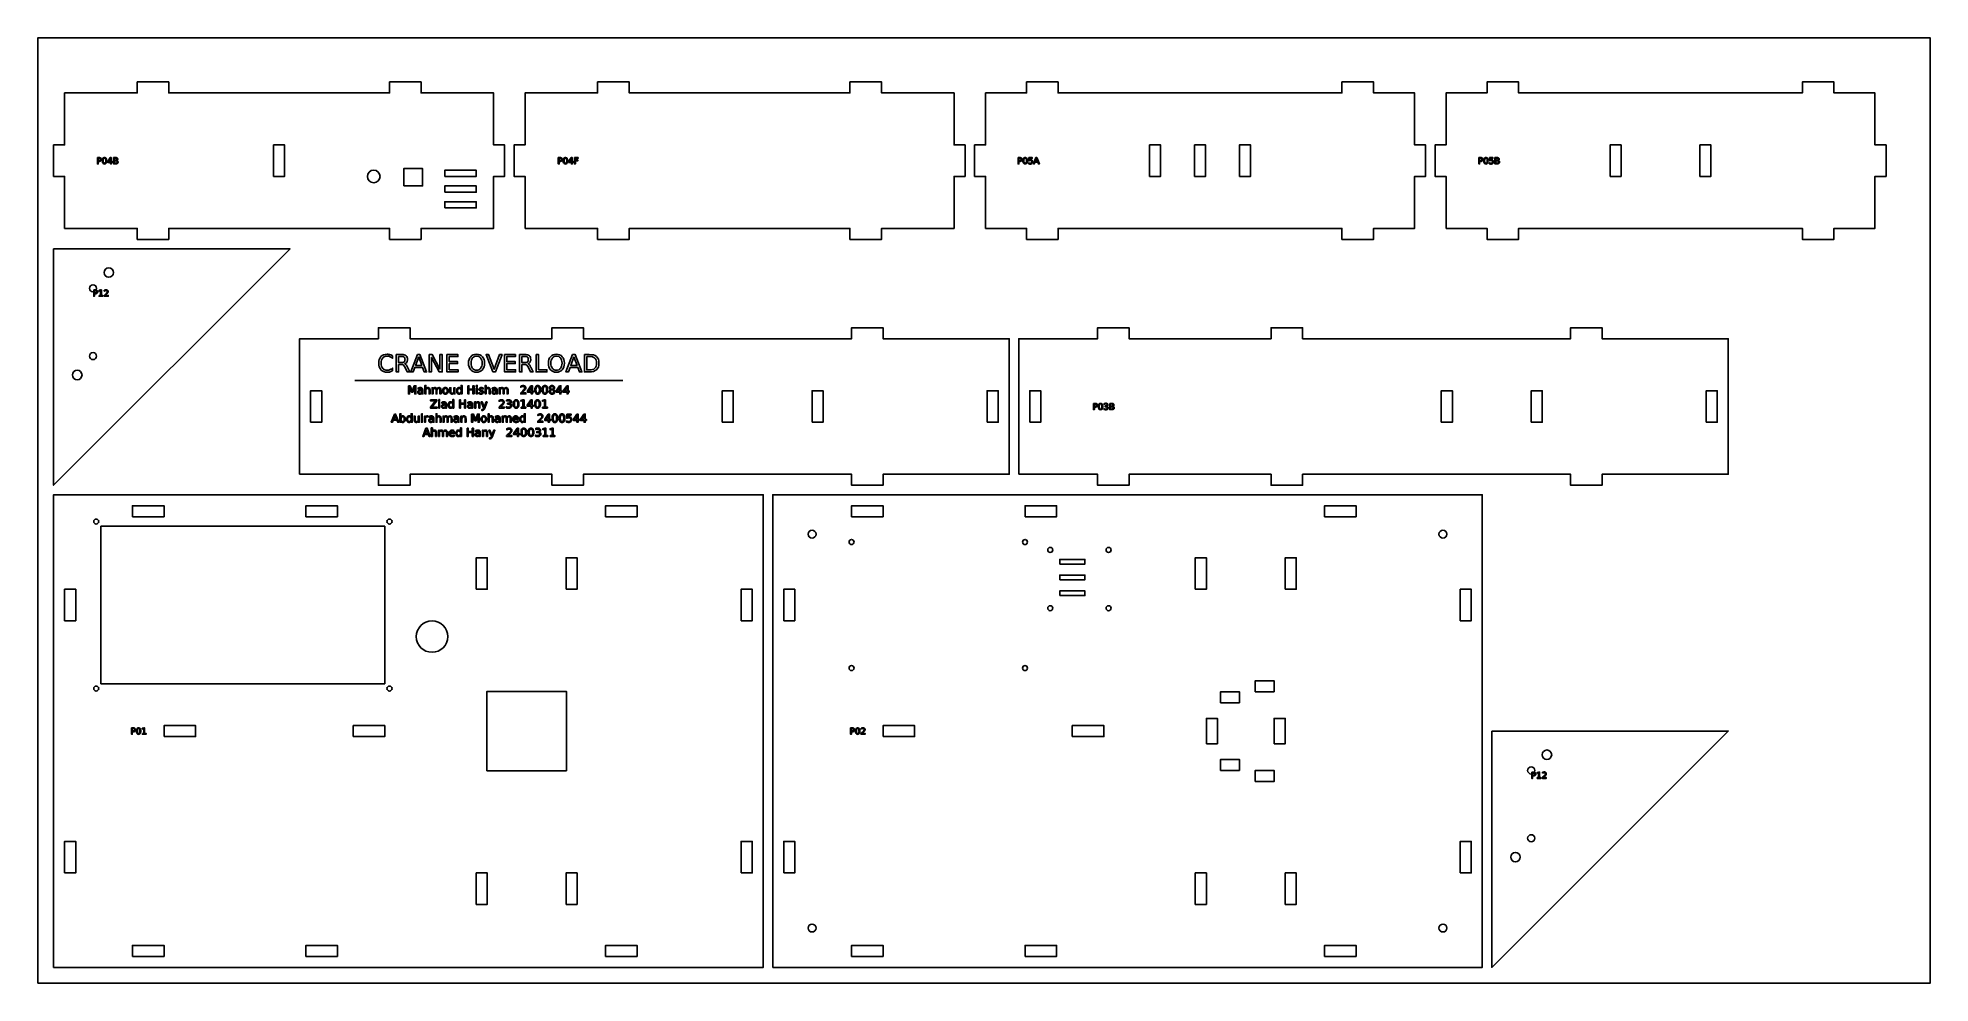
# Model space of a CAD drawing. Header units: millimetres. Extents: x 0 to 1200, y 0 to 600.
import ezdxf

# ---------------------------------------------------------------- set-up
doc = ezdxf.new("R2010")
doc.units = ezdxf.units.MM
for name, color, linetype in [('CUT', 1, 'Continuous'), ('ENGRAVE', 5, 'Continuous'), ('LABELS', 3, 'Continuous'), ('SHEET', 8, 'Continuous')]:
    doc.layers.add(name, color=color, linetype=linetype)

msp = doc.modelspace()

# ---------------------------------------------------------------- linework, layer by layer
at = {"layer": 'CUT'}
for points in [[(17, 479), (63, 479), (63, 472), (83, 472), (83, 479), (223, 479), (223, 472), (243, 472), (243, 479), (289, 479), (289, 512), (296, 512), (296, 532), (289, 532), (289, 565), (243, 565), (243, 572), (223, 572), (223, 565), (83, 565), (83, 572), (63, 572), (63, 565), (17, 565), (17, 532), (10, 532), (10, 512), (17, 512)], [(309, 479), (355, 479), (355, 472), (375, 472), (375, 479), (515, 479), (515, 472), (535, 472), (535, 479), (581, 479), (581, 512), (588, 512), (588, 532), (581, 532), (581, 565), (535, 565), (535, 572), (515, 572), (515, 565), (375, 565), (375, 572), (355, 572), (355, 565), (309, 565), (309, 532), (302, 532), (302, 512), (309, 512)], [(601, 479), (627, 479), (627, 472), (647, 472), (647, 479), (827, 479), (827, 472), (847, 472), (847, 479), (873, 479), (873, 512), (880, 512), (880, 532), (873, 532), (873, 565), (847, 565), (847, 572), (827, 572), (827, 565), (647, 565), (647, 572), (627, 572), (627, 565), (601, 565), (601, 532), (594, 532), (594, 512), (601, 512)], [(893, 479), (919, 479), (919, 472), (939, 472), (939, 479), (1119, 479), (1119, 472), (1139, 472), (1139, 479), (1165, 479), (1165, 512), (1172, 512), (1172, 532), (1165, 532), (1165, 565), (1139, 565), (1139, 572), (1119, 572), (1119, 565), (939, 565), (939, 572), (919, 572), (919, 565), (893, 565), (893, 532), (886, 532), (886, 512), (893, 512)], [(149.5, 512), (156.5, 512), (156.5, 532), (149.5, 532)], [(705, 512), (712, 512), (712, 532), (705, 532)], [(733.5, 512), (740.5, 512), (740.5, 532), (733.5, 532)], [(762, 512), (769, 512), (769, 532), (762, 532)], [(997, 512), (1004, 512), (1004, 532), (997, 532)], [(1054, 512), (1061, 512), (1061, 532), (1054, 532)], [(232, 506), (244, 506), (244, 517), (232, 517)], [(258, 512), (278, 512), (278, 516), (258, 516)], [(258, 502), (278, 502), (278, 506), (258, 506)], [(258, 492), (278, 492), (278, 496), (258, 496)], [(10, 466), (160, 466), (10, 316)], [(166, 323), (216, 323), (216, 316), (236, 316), (236, 323), (326, 323), (326, 316), (346, 316), (346, 323), (516, 323), (516, 316), (536, 316), (536, 323), (616, 323), (616, 409), (536, 409), (536, 416), (516, 416), (516, 409), (346, 409), (346, 416), (326, 416), (326, 409), (236, 409), (236, 416), (216, 416), (216, 409), (166, 409)], [(622, 323), (672, 323), (672, 316), (692, 316), (692, 323), (782, 323), (782, 316), (802, 316), (802, 323), (972, 323), (972, 316), (992, 316), (992, 323), (1072, 323), (1072, 409), (992, 409), (992, 416), (972, 416), (972, 409), (802, 409), (802, 416), (782, 416), (782, 409), (692, 409), (692, 416), (672, 416), (672, 409), (622, 409)], [(173, 356), (180, 356), (180, 376), (173, 376)], [(434, 356), (441, 356), (441, 376), (434, 376)], [(491, 356), (498, 356), (498, 376), (491, 376)], [(602, 356), (609, 356), (609, 376), (602, 376)], [(629, 356), (636, 356), (636, 376), (629, 376)], [(890, 356), (897, 356), (897, 376), (890, 376)], [(947, 356), (954, 356), (954, 376), (947, 376)], [(1058, 356), (1065, 356), (1065, 376), (1058, 376)], [(10, 10), (460, 10), (460, 310), (10, 310)], [(60, 296), (80, 296), (80, 303), (60, 303)], [(170, 296), (190, 296), (190, 303), (170, 303)], [(360, 296), (380, 296), (380, 303), (360, 303)], [(466, 10), (916, 10), (916, 310), (466, 310)], [(516, 296), (536, 296), (536, 303), (516, 303)], [(626, 296), (646, 296), (646, 303), (626, 303)], [(816, 296), (836, 296), (836, 303), (816, 303)], [(40, 190), (220, 190), (220, 290), (40, 290)], [(278, 250), (285, 250), (285, 270), (278, 270)], [(335, 250), (342, 250), (342, 270), (335, 270)], [(648, 266), (664, 266), (664, 269), (648, 269)], [(734, 250), (741, 250), (741, 270), (734, 270)], [(791, 250), (798, 250), (798, 270), (791, 270)], [(648, 256), (664, 256), (664, 259), (648, 259)], [(17, 230), (24, 230), (24, 250), (17, 250)], [(446, 230), (453, 230), (453, 250), (446, 250)], [(473, 230), (480, 230), (480, 250), (473, 250)], [(648, 246), (664, 246), (664, 249), (648, 249)], [(902, 230), (909, 230), (909, 250), (902, 250)], [(772, 185), (784, 185), (784, 192), (772, 192)], [(284.8, 134.8), (335.2, 134.8), (335.2, 185.2), (284.8, 185.2)], [(750, 178), (762, 178), (762, 185), (750, 185)], [(741, 152), (748, 152), (748, 168), (741, 168)], [(784, 152), (791, 152), (791, 168), (784, 168)], [(80, 156.5), (100, 156.5), (100, 163.5), (80, 163.5)], [(200, 156.5), (220, 156.5), (220, 163.5), (200, 163.5)], [(536, 156.5), (556, 156.5), (556, 163.5), (536, 163.5)], [(656, 156.5), (676, 156.5), (676, 163.5), (656, 163.5)], [(922, 160), (1072, 160), (922, 10)], [(750, 135), (762, 135), (762, 142), (750, 142)], [(772, 128), (784, 128), (784, 135), (772, 135)], [(17, 70), (24, 70), (24, 90), (17, 90)], [(446, 70), (453, 70), (453, 90), (446, 90)], [(473, 70), (480, 70), (480, 90), (473, 90)], [(902, 70), (909, 70), (909, 90), (902, 90)], [(278, 50), (285, 50), (285, 70), (278, 70)], [(335, 50), (342, 50), (342, 70), (335, 70)], [(734, 50), (741, 50), (741, 70), (734, 70)], [(791, 50), (798, 50), (798, 70), (791, 70)], [(60, 17), (80, 17), (80, 24), (60, 24)], [(170, 17), (190, 17), (190, 24), (170, 24)], [(360, 17), (380, 17), (380, 24), (360, 24)], [(516, 17), (536, 17), (536, 24), (516, 24)], [(626, 17), (646, 17), (646, 24), (626, 24)], [(816, 17), (836, 17), (836, 24), (816, 24)]]:
    msp.add_lwpolyline(points, close=True, dxfattribs=at)
for centre, radius in [((213, 512), 4), ((45, 451), 3), ((35, 441), 2.25), ((35, 398), 2.25), ((25, 386), 3), ((37, 293), 1.6), ((223, 293), 1.6), ((491, 285), 2.5), ((516, 280), 1.6), ((626, 280), 1.6), ((642, 275), 1.6), ((679, 275), 1.6), ((891, 285), 2.5), ((250, 220), 10), ((642, 238), 1.6), ((679, 238), 1.6), ((516, 200), 1.6), ((626, 200), 1.6), ((37, 187), 1.6), ((223, 187), 1.6), ((957, 145), 3), ((947, 135), 2.25), ((947, 92), 2.25), ((937, 80), 3), ((491, 35), 2.5), ((891, 35), 2.5)]:
    msp.add_circle(centre, radius, dxfattribs=at)
at = {"layer": 'ENGRAVE'}
for points in [[(225, 398.2), (225, 396.6), (224.7, 396.9), (224.3, 397.2), (223.9, 397.4), (223.4, 397.6), (223, 397.8), (222.6, 397.9), (222.1, 398), (221.6, 398), (220.7, 397.9), (220, 397.7), (219.3, 397.3), (218.7, 396.8), (218.3, 396.2), (218, 395.4), (217.8, 394.5), (217.7, 393.5), (217.8, 392.5), (218, 391.6), (218.3, 390.8), (218.7, 390.2), (219.3, 389.7), (220, 389.3), (220.7, 389.1), (221.6, 389), (222.1, 389), (222.6, 389.1), (223, 389.2), (223.4, 389.4), (223.9, 389.6), (224.3, 389.8), (224.7, 390.1), (225, 390.4), (225, 388.8), (224.6, 388.6), (224.2, 388.4), (223.8, 388.2), (223.4, 388.1), (222.9, 387.9), (222.5, 387.9), (222, 387.8), (221.5, 387.8), (220.4, 387.9), (219.3, 388.2), (218.4, 388.6), (217.6, 389.3), (217, 390.1), (216.5, 391.1), (216.3, 392.2), (216.2, 393.5), (216.3, 394.7), (216.5, 395.9), (217, 396.8), (217.6, 397.7), (218.4, 398.3), (219.3, 398.8), (220.4, 399.1), (221.5, 399.2), (222, 399.2), (222.5, 399.1), (223, 399.1), (223.4, 398.9), (223.8, 398.8), (224.2, 398.6), (224.6, 398.4), (225, 398.2)], [(232.6, 393.2), (232.8, 393.1), (233, 392.9), (233.3, 392.7), (233.5, 392.5), (233.7, 392.2), (233.9, 391.8), (234.2, 391.4), (234.4, 391), (235.9, 388), (234.3, 388), (232.9, 390.8), (232.6, 391.3), (232.4, 391.7), (232.1, 392.1), (231.8, 392.3), (231.6, 392.4), (231.2, 392.6), (230.9, 392.6), (230.4, 392.6), (228.8, 392.6), (228.8, 388), (227.3, 388), (227.3, 399), (230.7, 399), (231.6, 399), (232.3, 398.8), (233, 398.6), (233.5, 398.2), (233.9, 397.8), (234.2, 397.2), (234.4, 396.6), (234.4, 395.8), (234.4, 395.3), (234.3, 394.9), (234.2, 394.5), (234, 394.1), (233.7, 393.8), (233.4, 393.5), (233, 393.3), (232.6, 393.2)], [(228.8, 397.8), (228.8, 393.9), (230.7, 393.9), (231.2, 393.9), (231.6, 394), (232, 394.2), (232.3, 394.4), (232.6, 394.6), (232.7, 395), (232.8, 395.4), (232.9, 395.8), (232.8, 396.3), (232.7, 396.7), (232.6, 397), (232.3, 397.3), (232, 397.5), (231.6, 397.7), (231.2, 397.7), (230.7, 397.8), (228.8, 397.8)], [(240.7, 399), (242.3, 399), (246.5, 388), (245, 388), (244, 390.8), (239, 390.8), (238, 388), (236.5, 388), (240.7, 399)], [(241.5, 397.5), (239.5, 392.1), (243.5, 392.1), (241.5, 397.5)], [(248.1, 399), (250.1, 399), (255, 389.8), (255, 399), (256.5, 399), (256.5, 388), (254.5, 388), (249.6, 397.2), (249.6, 388), (248.1, 388), (248.1, 399)], [(259.4, 399), (266.4, 399), (266.4, 397.7), (260.9, 397.7), (260.9, 394.5), (266.2, 394.5), (266.2, 393.2), (260.9, 393.2), (260.9, 389.3), (266.5, 389.3), (266.5, 388), (259.4, 388), (259.4, 399)], [(278.2, 399.2), (279.3, 399.1), (280.3, 398.8), (281.2, 398.3), (281.9, 397.6), (282.5, 396.8), (283, 395.8), (283.2, 394.7), (283.3, 393.5), (283.2, 392.3), (283, 391.2), (282.5, 390.2), (281.9, 389.3), (281.2, 388.7), (280.3, 388.2), (279.3, 387.9), (278.2, 387.8), (277.1, 387.9), (276.1, 388.2), (275.3, 388.7), (274.5, 389.3), (273.9, 390.2), (273.5, 391.1), (273.2, 392.3), (273.1, 393.5), (273.2, 394.7), (273.5, 395.8), (273.9, 396.8), (274.5, 397.6), (275.3, 398.3), (276.1, 398.8), (277.1, 399.1), (278.2, 399.2)], [(278.2, 398), (277.5, 397.9), (276.8, 397.7), (276.2, 397.3), (275.7, 396.8), (275.2, 396.1), (274.9, 395.4), (274.8, 394.5), (274.7, 393.5), (274.8, 392.5), (274.9, 391.6), (275.2, 390.9), (275.7, 390.2), (276.2, 389.7), (276.8, 389.3), (277.5, 389.1), (278.2, 389), (279, 389.1), (279.7, 389.3), (280.3, 389.7), (280.8, 390.2), (281.2, 390.9), (281.5, 391.6), (281.7, 392.5), (281.7, 393.5), (281.7, 394.5), (281.5, 395.4), (281.2, 396.1), (280.8, 396.8), (280.3, 397.3), (279.7, 397.7), (279, 397.9), (278.2, 398)], [(288.5, 388), (284.3, 399), (285.8, 399), (289.3, 389.7), (292.8, 399), (294.4, 399), (290.2, 388), (288.5, 388)], [(296, 399), (302.9, 399), (302.9, 397.7), (297.4, 397.7), (297.4, 394.5), (302.7, 394.5), (302.7, 393.2), (297.4, 393.2), (297.4, 389.3), (303, 389.3), (303, 388), (296, 388), (296, 399)], [(310.7, 393.2), (310.9, 393.1), (311.2, 392.9), (311.4, 392.7), (311.6, 392.5), (311.9, 392.2), (312.1, 391.8), (312.3, 391.4), (312.6, 391), (314.1, 388), (312.5, 388), (311.1, 390.8), (310.8, 391.3), (310.5, 391.7), (310.3, 392.1), (310, 392.3), (309.7, 392.4), (309.4, 392.6), (309, 392.6), (308.6, 392.6), (307, 392.6), (307, 388), (305.5, 388), (305.5, 399), (308.9, 399), (309.7, 399), (310.5, 398.8), (311.1, 398.6), (311.7, 398.2), (312.1, 397.8), (312.4, 397.2), (312.5, 396.6), (312.6, 395.8), (312.6, 395.3), (312.5, 394.9), (312.3, 394.5), (312.1, 394.1), (311.8, 393.8), (311.5, 393.5), (311.1, 393.3), (310.7, 393.2)], [(307, 397.8), (307, 393.9), (308.9, 393.9), (309.4, 393.9), (309.8, 394), (310.2, 394.2), (310.5, 394.4), (310.7, 394.6), (310.9, 395), (311, 395.4), (311, 395.8), (311, 396.3), (310.9, 396.7), (310.7, 397), (310.5, 397.3), (310.2, 397.5), (309.8, 397.7), (309.4, 397.7), (308.9, 397.8), (307, 397.8)], [(316, 399), (317.5, 399), (317.5, 389.3), (322.8, 389.3), (322.8, 388), (316, 388), (316, 399)], [(328.9, 399.2), (329.9, 399.1), (330.9, 398.8), (331.8, 398.3), (332.5, 397.6), (333.2, 396.8), (333.6, 395.8), (333.8, 394.7), (333.9, 393.5), (333.8, 392.3), (333.6, 391.2), (333.2, 390.2), (332.5, 389.3), (331.8, 388.7), (330.9, 388.2), (329.9, 387.9), (328.9, 387.8), (327.7, 387.9), (326.8, 388.2), (325.9, 388.7), (325.1, 389.3), (324.5, 390.2), (324.1, 391.1), (323.8, 392.3), (323.8, 393.5), (323.8, 394.7), (324.1, 395.8), (324.5, 396.8), (325.1, 397.6), (325.9, 398.3), (326.8, 398.8), (327.7, 399.1), (328.9, 399.2)], [(328.9, 398), (328.1, 397.9), (327.4, 397.7), (326.8, 397.3), (326.3, 396.8), (325.9, 396.1), (325.6, 395.4), (325.4, 394.5), (325.3, 393.5), (325.4, 392.5), (325.6, 391.6), (325.9, 390.9), (326.3, 390.2), (326.8, 389.7), (327.4, 389.3), (328.1, 389.1), (328.9, 389), (329.6, 389.1), (330.3, 389.3), (330.9, 389.7), (331.4, 390.2), (331.8, 390.9), (332.1, 391.6), (332.3, 392.5), (332.4, 393.5), (332.3, 394.5), (332.1, 395.4), (331.8, 396.1), (331.4, 396.8), (330.9, 397.3), (330.3, 397.7), (329.6, 397.9), (328.9, 398)], [(339.1, 399), (340.8, 399), (345, 388), (343.4, 388), (342.4, 390.8), (337.5, 390.8), (336.5, 388), (334.9, 388), (339.1, 399)], [(339.9, 397.5), (337.9, 392.1), (342, 392.1), (339.9, 397.5)], [(346.6, 399), (349.6, 399), (351.1, 398.9), (352.4, 398.7), (353.5, 398.3), (354.3, 397.7), (355, 396.9), (355.5, 396), (355.7, 394.8), (355.8, 393.5), (355.7, 392.2), (355.5, 391), (355, 390.1), (354.3, 389.3), (353.5, 388.8), (352.4, 388.3), (351.1, 388.1), (349.6, 388), (346.6, 388), (346.6, 399)], [(348.1, 397.8), (348.1, 389.2), (349.9, 389.2), (350.9, 389.3), (351.8, 389.5), (352.6, 389.8), (353.2, 390.3), (353.7, 390.8), (354, 391.6), (354.2, 392.5), (354.3, 393.5), (354.2, 394.5), (354, 395.4), (353.7, 396.2), (353.2, 396.7), (352.6, 397.2), (351.8, 397.5), (350.9, 397.7), (349.9, 397.8), (348.1, 397.8)], [(235, 379.2), (236, 379.2), (237.4, 375.7), (238.7, 379.2), (239.7, 379.2), (239.7, 374), (239, 374), (239, 378.6), (237.7, 375), (237, 375), (235.7, 378.6), (235.7, 374), (235, 374), (235, 379.2)], [(244.2, 376.2), (244.2, 374), (243.5, 374), (243.5, 374.6), (243.4, 374.4), (243.3, 374.3), (243.1, 374.2), (243, 374.1), (242.8, 374), (242.6, 373.9), (242.4, 373.9), (242.2, 373.9), (241.9, 373.9), (241.6, 374), (241.4, 374.1), (241.2, 374.2), (241.1, 374.4), (240.9, 374.6), (240.9, 374.9), (240.9, 375.1), (240.9, 375.4), (241, 375.7), (241.1, 375.9), (241.3, 376.1), (241.5, 376.3), (241.8, 376.4), (242.2, 376.4), (242.6, 376.5), (243.5, 376.5), (243.5, 376.5), (243.5, 376.7), (243.4, 376.9), (243.4, 377.1), (243.2, 377.2), (243.1, 377.3), (242.9, 377.4), (242.7, 377.4), (242.4, 377.5), (242.2, 377.4), (242.1, 377.4), (241.9, 377.4), (241.8, 377.4), (241.6, 377.3), (241.4, 377.3), (241.3, 377.2), (241.1, 377.1), (241.1, 377.7), (241.3, 377.8), (241.5, 377.8), (241.7, 377.9), (241.8, 377.9), (242, 378), (242.2, 378), (242.3, 378), (242.5, 378), (242.9, 378), (243.2, 377.9), (243.5, 377.7), (243.7, 377.6), (243.9, 377.3), (244, 377), (244.1, 376.6), (244.2, 376.2)], [(242.9, 376), (242.5, 375.9), (242.2, 375.9), (242, 375.9), (241.8, 375.8), (241.7, 375.7), (241.6, 375.5), (241.5, 375.4), (241.5, 375.2), (241.5, 375), (241.6, 374.9), (241.6, 374.7), (241.7, 374.6), (241.8, 374.5), (242, 374.5), (242.2, 374.4), (242.3, 374.4), (242.6, 374.5), (242.8, 374.5), (243, 374.6), (243.2, 374.8), (243.3, 375), (243.4, 375.3), (243.5, 375.5), (243.5, 375.8), (243.5, 376), (242.9, 376)], [(248.7, 376.4), (248.7, 374), (248.1, 374), (248.1, 376.3), (248.1, 376.6), (248, 376.8), (248, 377), (247.9, 377.2), (247.7, 377.3), (247.6, 377.4), (247.4, 377.4), (247.2, 377.4), (247, 377.4), (246.7, 377.4), (246.6, 377.2), (246.4, 377.1), (246.3, 376.9), (246.2, 376.7), (246.1, 376.5), (246.1, 376.2), (246.1, 374), (245.5, 374), (245.5, 379.4), (246.1, 379.4), (246.1, 377.3), (246.2, 377.5), (246.3, 377.6), (246.5, 377.7), (246.6, 377.8), (246.8, 377.9), (247, 378), (247.2, 378), (247.4, 378), (247.7, 378), (247.9, 377.9), (248.2, 377.8), (248.4, 377.6), (248.5, 377.3), (248.6, 377.1), (248.7, 376.7), (248.7, 376.4)], [(253, 377.2), (253.2, 377.4), (253.3, 377.5), (253.4, 377.7), (253.6, 377.8), (253.8, 377.9), (254, 377.9), (254.2, 378), (254.4, 378), (254.7, 378), (254.9, 377.9), (255.2, 377.8), (255.3, 377.6), (255.5, 377.3), (255.6, 377.1), (255.6, 376.7), (255.7, 376.4), (255.7, 374), (255, 374), (255, 376.3), (255, 376.6), (255, 376.8), (254.9, 377), (254.8, 377.2), (254.7, 377.3), (254.6, 377.4), (254.4, 377.4), (254.2, 377.4), (254, 377.4), (253.8, 377.4), (253.6, 377.2), (253.4, 377.1), (253.3, 376.9), (253.2, 376.7), (253.2, 376.5), (253.1, 376.2), (253.1, 374), (252.5, 374), (252.5, 376.3), (252.5, 376.6), (252.4, 376.8), (252.4, 377), (252.3, 377.2), (252.2, 377.3), (252, 377.4), (251.9, 377.4), (251.7, 377.4), (251.5, 377.4), (251.2, 377.4), (251.1, 377.2), (250.9, 377.1), (250.8, 376.9), (250.7, 376.7), (250.6, 376.5), (250.6, 376.2), (250.6, 374), (250, 374), (250, 377.9), (250.6, 377.9), (250.6, 377.3), (250.7, 377.5), (250.9, 377.6), (251, 377.7), (251.1, 377.8), (251.3, 377.9), (251.5, 378), (251.7, 378), (251.9, 378), (252.1, 378), (252.3, 377.9), (252.4, 377.9), (252.6, 377.8), (252.7, 377.7), (252.9, 377.5), (253, 377.3), (253, 377.2)], [(258.5, 378), (258.9, 378), (259.2, 377.9), (259.5, 377.7), (259.8, 377.5), (260, 377.2), (260.1, 376.8), (260.2, 376.4), (260.2, 375.9), (260.2, 375.5), (260.1, 375.1), (260, 374.7), (259.8, 374.4), (259.5, 374.2), (259.2, 374), (258.9, 373.9), (258.5, 373.9), (258.1, 373.9), (257.7, 374), (257.4, 374.2), (257.1, 374.4), (256.9, 374.7), (256.8, 375.1), (256.7, 375.5), (256.7, 375.9), (256.7, 376.4), (256.8, 376.8), (256.9, 377.2), (257.1, 377.5), (257.4, 377.7), (257.7, 377.9), (258.1, 378), (258.5, 378)], [(258.5, 377.5), (258.2, 377.4), (258, 377.3), (257.8, 377.2), (257.6, 377), (257.5, 376.8), (257.4, 376.6), (257.4, 376.3), (257.3, 375.9), (257.4, 375.6), (257.4, 375.3), (257.5, 375.1), (257.6, 374.8), (257.8, 374.7), (258, 374.5), (258.2, 374.5), (258.5, 374.4), (258.7, 374.5), (258.9, 374.5), (259.1, 374.7), (259.3, 374.8), (259.4, 375.1), (259.5, 375.3), (259.5, 375.6), (259.6, 375.9), (259.5, 376.3), (259.5, 376.6), (259.4, 376.8), (259.3, 377), (259.1, 377.2), (258.9, 377.3), (258.7, 377.4), (258.5, 377.5)], [(261.2, 375.5), (261.2, 377.9), (261.9, 377.9), (261.9, 375.6), (261.9, 375.3), (261.9, 375.1), (262, 374.9), (262.1, 374.7), (262.2, 374.6), (262.4, 374.5), (262.5, 374.5), (262.7, 374.5), (263, 374.5), (263.2, 374.5), (263.4, 374.6), (263.6, 374.8), (263.7, 375), (263.8, 375.2), (263.8, 375.4), (263.9, 375.7), (263.9, 377.9), (264.5, 377.9), (264.5, 374), (263.9, 374), (263.9, 374.6), (263.7, 374.4), (263.6, 374.3), (263.5, 374.2), (263.3, 374.1), (263.2, 374), (263, 373.9), (262.8, 373.9), (262.6, 373.9), (262.3, 373.9), (262, 374), (261.8, 374.1), (261.6, 374.3), (261.4, 374.6), (261.3, 374.8), (261.3, 375.2), (261.2, 375.5)], [(268.4, 377.3), (268.4, 379.4), (269, 379.4), (269, 374), (268.4, 374), (268.4, 374.6), (268.3, 374.4), (268.2, 374.3), (268, 374.2), (267.9, 374.1), (267.7, 374), (267.5, 373.9), (267.4, 373.9), (267.1, 373.9), (266.8, 373.9), (266.5, 374), (266.2, 374.2), (266, 374.5), (265.8, 374.8), (265.7, 375.1), (265.6, 375.5), (265.6, 375.9), (265.6, 376.4), (265.7, 376.8), (265.8, 377.1), (266, 377.4), (266.2, 377.7), (266.5, 377.9), (266.8, 378), (267.1, 378), (267.4, 378), (267.5, 378), (267.7, 377.9), (267.9, 377.8), (268, 377.7), (268.2, 377.6), (268.3, 377.5), (268.4, 377.3)], [(266.2, 375.9), (266.2, 375.6), (266.3, 375.3), (266.4, 375.1), (266.5, 374.8), (266.7, 374.7), (266.8, 374.5), (267.1, 374.5), (267.3, 374.4), (267.5, 374.5), (267.8, 374.5), (267.9, 374.7), (268.1, 374.8), (268.2, 375.1), (268.3, 375.3), (268.4, 375.6), (268.4, 375.9), (268.4, 376.3), (268.3, 376.6), (268.2, 376.8), (268.1, 377.1), (267.9, 377.2), (267.8, 377.4), (267.5, 377.4), (267.3, 377.5), (267.1, 377.4), (266.8, 377.4), (266.7, 377.2), (266.5, 377.1), (266.4, 376.8), (266.3, 376.6), (266.2, 376.3), (266.2, 375.9)], [(272.7, 379.2), (273.4, 379.2), (273.4, 377.1), (275.9, 377.1), (275.9, 379.2), (276.6, 379.2), (276.6, 374), (275.9, 374), (275.9, 376.5), (273.4, 376.5), (273.4, 374), (272.7, 374), (272.7, 379.2)], [(278, 379.4), (278.6, 379.4), (278.6, 378.6), (278, 378.6), (278, 379.4)], [(278, 377.9), (278.6, 377.9), (278.6, 374), (278, 374), (278, 377.9)], [(282.5, 377.8), (282.5, 377.2), (282.3, 377.2), (282.2, 377.3), (282, 377.3), (281.9, 377.4), (281.7, 377.4), (281.6, 377.4), (281.4, 377.5), (281.3, 377.5), (281.1, 377.4), (280.9, 377.4), (280.7, 377.4), (280.6, 377.3), (280.5, 377.2), (280.4, 377.1), (280.3, 377), (280.3, 376.9), (280.3, 376.8), (280.4, 376.7), (280.4, 376.6), (280.5, 376.5), (280.6, 376.5), (280.8, 376.4), (281, 376.3), (281.2, 376.3), (281.4, 376.2), (281.7, 376.2), (282, 376.1), (282.2, 375.9), (282.4, 375.8), (282.5, 375.7), (282.6, 375.5), (282.6, 375.3), (282.7, 375.1), (282.6, 374.8), (282.6, 374.6), (282.4, 374.4), (282.2, 374.2), (282, 374.1), (281.7, 374), (281.4, 373.9), (281.1, 373.9), (280.9, 373.9), (280.7, 373.9), (280.6, 373.9), (280.4, 374), (280.2, 374), (280.1, 374), (279.9, 374.1), (279.7, 374.1), (279.7, 374.8), (279.9, 374.7), (280, 374.6), (280.2, 374.6), (280.4, 374.5), (280.6, 374.5), (280.7, 374.5), (280.9, 374.4), (281.1, 374.4), (281.3, 374.4), (281.5, 374.5), (281.6, 374.5), (281.8, 374.6), (281.9, 374.7), (281.9, 374.8), (282, 374.9), (282, 375), (282, 375.2), (282, 375.3), (281.9, 375.4), (281.8, 375.4), (281.7, 375.5), (281.6, 375.6), (281.3, 375.6), (281.1, 375.7), (280.8, 375.7), (280.6, 375.8), (280.3, 375.9), (280.1, 376), (280, 376.1), (279.9, 376.3), (279.8, 376.4), (279.7, 376.6), (279.7, 376.8), (279.7, 377.1), (279.8, 377.3), (279.9, 377.5), (280.1, 377.7), (280.3, 377.8), (280.6, 377.9), (280.9, 378), (281.2, 378), (281.4, 378), (281.6, 378), (281.7, 378), (281.9, 377.9), (282, 377.9), (282.2, 377.9), (282.3, 377.8), (282.5, 377.8)], [(286.9, 376.4), (286.9, 374), (286.3, 374), (286.3, 376.3), (286.3, 376.6), (286.2, 376.8), (286.2, 377), (286.1, 377.2), (285.9, 377.3), (285.8, 377.4), (285.6, 377.4), (285.4, 377.4), (285.2, 377.4), (285, 377.4), (284.8, 377.2), (284.6, 377.1), (284.5, 376.9), (284.4, 376.7), (284.3, 376.5), (284.3, 376.2), (284.3, 374), (283.7, 374), (283.7, 379.4), (284.3, 379.4), (284.3, 377.3), (284.4, 377.5), (284.6, 377.6), (284.7, 377.7), (284.8, 377.8), (285, 377.9), (285.2, 378), (285.4, 378), (285.6, 378), (285.9, 378), (286.2, 377.9), (286.4, 377.8), (286.6, 377.6), (286.7, 377.3), (286.8, 377.1), (286.9, 376.7), (286.9, 376.4)], [(291.3, 376.2), (291.3, 374), (290.6, 374), (290.6, 374.6), (290.5, 374.4), (290.4, 374.3), (290.2, 374.2), (290.1, 374.1), (289.9, 374), (289.7, 373.9), (289.5, 373.9), (289.3, 373.9), (289, 373.9), (288.7, 374), (288.5, 374.1), (288.3, 374.2), (288.2, 374.4), (288.1, 374.6), (288, 374.9), (288, 375.1), (288, 375.4), (288.1, 375.7), (288.2, 375.9), (288.4, 376.1), (288.7, 376.3), (289, 376.4), (289.3, 376.4), (289.7, 376.5), (290.6, 376.5), (290.6, 376.5), (290.6, 376.7), (290.5, 376.9), (290.5, 377.1), (290.3, 377.2), (290.2, 377.3), (290, 377.4), (289.8, 377.4), (289.5, 377.5), (289.3, 377.4), (289.2, 377.4), (289, 377.4), (288.9, 377.4), (288.7, 377.3), (288.5, 377.3), (288.4, 377.2), (288.2, 377.1), (288.2, 377.7), (288.4, 377.8), (288.6, 377.8), (288.8, 377.9), (288.9, 377.9), (289.1, 378), (289.3, 378), (289.4, 378), (289.6, 378), (290, 378), (290.3, 377.9), (290.6, 377.7), (290.8, 377.6), (291, 377.3), (291.2, 377), (291.2, 376.6), (291.3, 376.2)], [(290, 376), (289.6, 375.9), (289.3, 375.9), (289.1, 375.9), (288.9, 375.8), (288.8, 375.7), (288.7, 375.5), (288.6, 375.4), (288.6, 375.2), (288.6, 375), (288.7, 374.9), (288.7, 374.7), (288.8, 374.6), (289, 374.5), (289.1, 374.5), (289.3, 374.4), (289.4, 374.4), (289.7, 374.5), (289.9, 374.5), (290.1, 374.6), (290.3, 374.8), (290.4, 375), (290.5, 375.3), (290.6, 375.5), (290.6, 375.8), (290.6, 376), (290, 376)], [(295.6, 377.2), (295.7, 377.4), (295.9, 377.5), (296, 377.7), (296.2, 377.8), (296.4, 377.9), (296.6, 377.9), (296.8, 378), (297, 378), (297.3, 378), (297.5, 377.9), (297.7, 377.8), (297.9, 377.6), (298.1, 377.3), (298.2, 377.1), (298.2, 376.7), (298.2, 376.4), (298.2, 374), (297.6, 374), (297.6, 376.3), (297.6, 376.6), (297.6, 376.8), (297.5, 377), (297.4, 377.2), (297.3, 377.3), (297.2, 377.4), (297, 377.4), (296.8, 377.4), (296.6, 377.4), (296.4, 377.4), (296.2, 377.2), (296, 377.1), (295.9, 376.9), (295.8, 376.7), (295.7, 376.5), (295.7, 376.2), (295.7, 374), (295.1, 374), (295.1, 376.3), (295.1, 376.6), (295, 376.8), (295, 377), (294.9, 377.2), (294.8, 377.3), (294.6, 377.4), (294.5, 377.4), (294.3, 377.4), (294, 377.4), (293.8, 377.4), (293.6, 377.2), (293.5, 377.1), (293.4, 376.9), (293.3, 376.7), (293.2, 376.5), (293.2, 376.2), (293.2, 374), (292.6, 374), (292.6, 377.9), (293.2, 377.9), (293.2, 377.3), (293.3, 377.5), (293.4, 377.6), (293.6, 377.7), (293.7, 377.8), (293.9, 377.9), (294.1, 378), (294.2, 378), (294.5, 378), (294.7, 378), (294.8, 377.9), (295, 377.9), (295.2, 377.8), (295.3, 377.7), (295.4, 377.5), (295.5, 377.3), (295.6, 377.2)], [(307, 374.6), (309.5, 374.6), (309.5, 374), (306.2, 374), (306.2, 374.6), (306.4, 374.8), (306.7, 375.1), (306.9, 375.4), (307.3, 375.7), (307.6, 376), (307.8, 376.3), (308, 376.5), (308.1, 376.6), (308.3, 376.8), (308.4, 377), (308.5, 377.1), (308.6, 377.2), (308.7, 377.4), (308.7, 377.5), (308.7, 377.6), (308.7, 377.8), (308.7, 378), (308.7, 378.1), (308.6, 378.3), (308.5, 378.4), (308.3, 378.6), (308.1, 378.6), (307.9, 378.7), (307.7, 378.7), (307.5, 378.7), (307.4, 378.7), (307.2, 378.6), (307, 378.6), (306.8, 378.5), (306.6, 378.4), (306.4, 378.3), (306.2, 378.2), (306.2, 378.9), (306.4, 379), (306.6, 379.1), (306.8, 379.2), (307, 379.2), (307.2, 379.2), (307.4, 379.3), (307.5, 379.3), (307.7, 379.3), (308.1, 379.3), (308.4, 379.2), (308.7, 379.1), (309, 378.9), (309.2, 378.7), (309.3, 378.4), (309.4, 378.1), (309.5, 377.8), (309.4, 377.7), (309.4, 377.5), (309.4, 377.3), (309.3, 377.2), (309.3, 377.1), (309.2, 376.9), (309, 376.7), (308.9, 376.5), (308.8, 376.5), (308.7, 376.3), (308.6, 376.2), (308.3, 375.9), (308.1, 375.7), (307.8, 375.4), (307.4, 375), (307, 374.6)], [(312.7, 379.2), (313.6, 379.2), (313.6, 375.8), (314.3, 375.8), (314.3, 375.2), (313.6, 375.2), (313.6, 374), (312.9, 374), (312.9, 375.2), (310.5, 375.2), (310.5, 375.9), (312.7, 379.2)], [(312.9, 378.6), (311.1, 375.8), (312.9, 375.8), (312.9, 378.6)], [(317, 379.3), (317.4, 379.3), (317.8, 379.1), (318.1, 378.9), (318.3, 378.6), (318.5, 378.2), (318.7, 377.8), (318.8, 377.2), (318.8, 376.6), (318.8, 376), (318.7, 375.4), (318.5, 375), (318.3, 374.6), (318.1, 374.3), (317.8, 374.1), (317.4, 373.9), (317, 373.9), (316.6, 373.9), (316.2, 374.1), (315.9, 374.3), (315.7, 374.6), (315.5, 375), (315.3, 375.4), (315.2, 376), (315.2, 376.6), (315.2, 377.2), (315.3, 377.8), (315.5, 378.2), (315.7, 378.6), (315.9, 378.9), (316.2, 379.1), (316.6, 379.3), (317, 379.3)], [(317, 378.7), (316.7, 378.7), (316.5, 378.6), (316.3, 378.4), (316.2, 378.2), (316.1, 377.9), (316, 377.5), (315.9, 377.1), (315.9, 376.6), (315.9, 376.1), (316, 375.7), (316.1, 375.3), (316.2, 375), (316.3, 374.8), (316.5, 374.6), (316.7, 374.5), (317, 374.5), (317.3, 374.5), (317.5, 374.6), (317.7, 374.8), (317.8, 375), (317.9, 375.3), (318, 375.7), (318.1, 376.1), (318.1, 376.6), (318.1, 377.1), (318, 377.5), (317.9, 377.9), (317.8, 378.2), (317.7, 378.4), (317.5, 378.6), (317.3, 378.7), (317, 378.7)], [(321.5, 379.3), (321.9, 379.3), (322.3, 379.1), (322.6, 378.9), (322.9, 378.6), (323.1, 378.2), (323.2, 377.8), (323.3, 377.2), (323.3, 376.6), (323.3, 376), (323.2, 375.4), (323.1, 375), (322.9, 374.6), (322.6, 374.3), (322.3, 374.1), (321.9, 373.9), (321.5, 373.9), (321.1, 373.9), (320.8, 374.1), (320.5, 374.3), (320.2, 374.6), (320, 375), (319.9, 375.4), (319.8, 376), (319.7, 376.6), (319.8, 377.2), (319.9, 377.8), (320, 378.2), (320.2, 378.6), (320.5, 378.9), (320.8, 379.1), (321.1, 379.3), (321.5, 379.3)], [(321.5, 378.7), (321.3, 378.7), (321.1, 378.6), (320.9, 378.4), (320.7, 378.2), (320.6, 377.9), (320.5, 377.5), (320.5, 377.1), (320.4, 376.6), (320.5, 376.1), (320.5, 375.7), (320.6, 375.3), (320.7, 375), (320.9, 374.8), (321.1, 374.6), (321.3, 374.5), (321.5, 374.5), (321.8, 374.5), (322, 374.6), (322.2, 374.8), (322.4, 375), (322.5, 375.3), (322.6, 375.7), (322.6, 376.1), (322.6, 376.6), (322.6, 377.1), (322.6, 377.5), (322.5, 377.9), (322.4, 378.2), (322.2, 378.4), (322, 378.6), (321.8, 378.7), (321.5, 378.7)], [(325.4, 376.8), (325.2, 376.8), (325, 376.9), (324.8, 377), (324.7, 377.2), (324.6, 377.4), (324.5, 377.5), (324.4, 377.7), (324.4, 377.9), (324.4, 378.2), (324.5, 378.5), (324.7, 378.7), (324.9, 378.9), (325.1, 379.1), (325.4, 379.2), (325.7, 379.3), (326.1, 379.3), (326.4, 379.3), (326.8, 379.2), (327.1, 379.1), (327.3, 378.9), (327.5, 378.7), (327.6, 378.5), (327.7, 378.2), (327.7, 377.9), (327.7, 377.7), (327.7, 377.5), (327.6, 377.4), (327.5, 377.2), (327.3, 377), (327.2, 376.9), (327, 376.8), (326.8, 376.8), (327, 376.7), (327.2, 376.6), (327.4, 376.5), (327.6, 376.3), (327.7, 376.1), (327.8, 375.9), (327.8, 375.7), (327.9, 375.5), (327.8, 375.1), (327.7, 374.8), (327.6, 374.5), (327.4, 374.3), (327.1, 374.1), (326.8, 374), (326.5, 373.9), (326.1, 373.9), (325.7, 373.9), (325.3, 374), (325, 374.1), (324.8, 374.3), (324.6, 374.5), (324.4, 374.8), (324.3, 375.1), (324.3, 375.5), (324.3, 375.7), (324.4, 375.9), (324.5, 376.1), (324.6, 376.3), (324.7, 376.5), (324.9, 376.6), (325.1, 376.7), (325.4, 376.8)], [(326.1, 376.5), (325.8, 376.5), (325.6, 376.4), (325.4, 376.3), (325.3, 376.2), (325.2, 376.1), (325.1, 375.9), (325, 375.7), (325, 375.5), (325, 375.2), (325.1, 375), (325.2, 374.9), (325.3, 374.7), (325.4, 374.6), (325.6, 374.5), (325.8, 374.5), (326.1, 374.5), (326.3, 374.5), (326.5, 374.5), (326.7, 374.6), (326.9, 374.7), (327, 374.9), (327.1, 375), (327.1, 375.2), (327.2, 375.5), (327.1, 375.7), (327.1, 375.9), (327, 376.1), (326.9, 376.2), (326.7, 376.3), (326.5, 376.4), (326.3, 376.5), (326.1, 376.5)], [(325.1, 377.9), (325.1, 377.7), (325.2, 377.5), (325.3, 377.4), (325.4, 377.2), (325.5, 377.2), (325.7, 377.1), (325.9, 377), (326.1, 377), (326.3, 377), (326.5, 377.1), (326.6, 377.2), (326.8, 377.2), (326.9, 377.4), (327, 377.5), (327, 377.7), (327, 377.9), (327, 378.1), (327, 378.2), (326.9, 378.4), (326.8, 378.5), (326.6, 378.6), (326.5, 378.7), (326.3, 378.7), (326.1, 378.7), (325.9, 378.7), (325.7, 378.7), (325.5, 378.6), (325.4, 378.5), (325.3, 378.4), (325.2, 378.2), (325.1, 378.1), (325.1, 377.9)], [(330.9, 379.2), (331.7, 379.2), (331.7, 375.8), (332.5, 375.8), (332.5, 375.2), (331.7, 375.2), (331.7, 374), (331, 374), (331, 375.2), (328.7, 375.2), (328.7, 375.9), (330.9, 379.2)], [(331, 378.6), (329.3, 375.8), (331, 375.8), (331, 378.6)], [(335.4, 379.2), (336.3, 379.2), (336.3, 375.8), (337, 375.8), (337, 375.2), (336.3, 375.2), (336.3, 374), (335.6, 374), (335.6, 375.2), (333.2, 375.2), (333.2, 375.9), (335.4, 379.2)], [(335.6, 378.6), (333.8, 375.8), (335.6, 375.8), (335.6, 378.6)], [(226.1, 361.2), (226.9, 361.2), (228.9, 356), (228.2, 356), (227.7, 357.3), (225.3, 357.3), (224.9, 356), (224.1, 356), (226.1, 361.2)], [(226.5, 360.5), (225.5, 357.9), (227.5, 357.9), (226.5, 360.5)], [(230.2, 359.3), (230.3, 359.5), (230.5, 359.6), (230.6, 359.7), (230.7, 359.8), (230.9, 359.9), (231.1, 360), (231.3, 360), (231.5, 360), (231.8, 360), (232.1, 359.9), (232.4, 359.7), (232.6, 359.4), (232.8, 359.1), (233, 358.8), (233.1, 358.4), (233.1, 357.9), (233.1, 357.5), (233, 357.1), (232.8, 356.8), (232.6, 356.5), (232.4, 356.2), (232.1, 356), (231.8, 355.9), (231.5, 355.9), (231.3, 355.9), (231.1, 355.9), (230.9, 356), (230.7, 356.1), (230.6, 356.2), (230.5, 356.3), (230.3, 356.4), (230.2, 356.6), (230.2, 356), (229.6, 356), (229.6, 361.4), (230.2, 361.4), (230.2, 359.3)], [(236.7, 359.3), (236.7, 361.4), (237.4, 361.4), (237.4, 356), (236.7, 356), (236.7, 356.6), (236.6, 356.4), (236.5, 356.3), (236.3, 356.2), (236.2, 356.1), (236, 356), (235.9, 355.9), (235.7, 355.9), (235.5, 355.9), (235.1, 355.9), (234.8, 356), (234.5, 356.2), (234.3, 356.5), (234.1, 356.8), (234, 357.1), (233.9, 357.5), (233.9, 357.9), (233.9, 358.4), (234, 358.8), (234.1, 359.1), (234.3, 359.4), (234.5, 359.7), (234.8, 359.9), (235.1, 360), (235.5, 360), (235.7, 360), (235.9, 360), (236, 359.9), (236.2, 359.8), (236.3, 359.7), (236.5, 359.6), (236.6, 359.5), (236.7, 359.3)], [(243.2, 361.4), (243.8, 361.4), (243.8, 356), (243.2, 356), (243.2, 361.4)], [(249, 370.2), (253.1, 370.2), (253.1, 369.7), (249.8, 365.6), (253.2, 365.6), (253.2, 365), (248.9, 365), (248.9, 365.5), (252.2, 369.6), (249, 369.6), (249, 370.2)], [(255.7, 358.4), (255.7, 356), (255.1, 356), (255.1, 358.3), (255.1, 358.6), (255, 358.8), (255, 359), (254.9, 359.2), (254.7, 359.3), (254.6, 359.4), (254.4, 359.4), (254.2, 359.4), (254, 359.4), (253.8, 359.4), (253.6, 359.3), (253.4, 359.1), (253.3, 358.9), (253.2, 358.7), (253.1, 358.5), (253.1, 358.2), (253.1, 356), (252.5, 356), (252.5, 361.4), (253.1, 361.4), (253.1, 359.3), (253.2, 359.5), (253.3, 359.6), (253.5, 359.7), (253.6, 359.8), (253.8, 359.9), (254, 360), (254.2, 360), (254.4, 360), (254.7, 360), (254.9, 359.9), (255.2, 359.8), (255.4, 359.6), (255.5, 359.3), (255.6, 359.1), (255.7, 358.7), (255.7, 358.4)], [(254.2, 370.4), (254.8, 370.4), (254.8, 369.6), (254.2, 369.6), (254.2, 370.4)], [(254.2, 368.9), (254.8, 368.9), (254.8, 365), (254.2, 365), (254.2, 368.9)], [(259.2, 367.2), (259.2, 365), (258.6, 365), (258.6, 365.6), (258.5, 365.4), (258.3, 365.3), (258.2, 365.2), (258, 365.1), (257.9, 365), (257.7, 364.9), (257.5, 364.9), (257.2, 364.9), (256.9, 364.9), (256.7, 365), (256.5, 365.1), (256.3, 365.2), (256.1, 365.4), (256, 365.6), (255.9, 365.9), (255.9, 366.1), (256, 366.4), (256, 366.7), (256.2, 366.9), (256.4, 367.1), (256.6, 367.3), (256.9, 367.4), (257.3, 367.4), (257.7, 367.5), (258.6, 367.5), (258.6, 367.5), (258.6, 367.7), (258.5, 367.9), (258.4, 368.1), (258.3, 368.2), (258.1, 368.3), (257.9, 368.4), (257.7, 368.4), (257.5, 368.5), (257.3, 368.4), (257.1, 368.4), (257, 368.4), (256.8, 368.4), (256.7, 368.3), (256.5, 368.3), (256.4, 368.2), (256.2, 368.1), (256.2, 368.7), (256.4, 368.8), (256.6, 368.8), (256.7, 368.9), (256.9, 368.9), (257.1, 369), (257.2, 369), (257.4, 369), (257.5, 369), (257.9, 369), (258.3, 368.9), (258.6, 368.7), (258.8, 368.6), (259, 368.3), (259.1, 368), (259.2, 367.6), (259.2, 367.2)], [(257.9, 367), (257.6, 366.9), (257.3, 366.9), (257, 366.9), (256.9, 366.8), (256.7, 366.7), (256.6, 366.5), (256.6, 366.4), (256.6, 366.2), (256.6, 366), (256.6, 365.9), (256.7, 365.7), (256.8, 365.6), (256.9, 365.5), (257.1, 365.5), (257.2, 365.4), (257.4, 365.4), (257.7, 365.5), (257.9, 365.5), (258.1, 365.6), (258.3, 365.8), (258.4, 366), (258.5, 366.3), (258.6, 366.5), (258.6, 366.8), (258.6, 367), (257.9, 367)], [(263.1, 368.3), (263.1, 370.4), (263.7, 370.4), (263.7, 365), (263.1, 365), (263.1, 365.6), (263, 365.4), (262.9, 365.3), (262.7, 365.2), (262.6, 365.1), (262.4, 365), (262.3, 364.9), (262.1, 364.9), (261.9, 364.9), (261.5, 364.9), (261.2, 365), (260.9, 365.2), (260.7, 365.5), (260.5, 365.8), (260.4, 366.1), (260.3, 366.5), (260.3, 366.9), (260.3, 367.4), (260.4, 367.8), (260.5, 368.1), (260.7, 368.4), (260.9, 368.7), (261.2, 368.9), (261.5, 369), (261.9, 369), (262.1, 369), (262.3, 369), (262.4, 368.9), (262.6, 368.8), (262.7, 368.7), (262.9, 368.6), (263, 368.5), (263.1, 368.3)], [(260.9, 366.9), (260.9, 366.6), (261, 366.3), (261.1, 366.1), (261.2, 365.8), (261.4, 365.7), (261.6, 365.5), (261.8, 365.5), (262, 365.4), (262.3, 365.5), (262.5, 365.5), (262.7, 365.7), (262.8, 365.8), (262.9, 366.1), (263, 366.3), (263.1, 366.6), (263.1, 366.9), (263.1, 367.3), (263, 367.6), (262.9, 367.8), (262.8, 368.1), (262.7, 368.2), (262.5, 368.4), (262.3, 368.4), (262, 368.5), (261.8, 368.4), (261.6, 368.4), (261.4, 368.2), (261.2, 368.1), (261.1, 367.8), (261, 367.6), (260.9, 367.3), (260.9, 366.9)], [(267.4, 370.2), (268.1, 370.2), (268.1, 368.1), (270.6, 368.1), (270.6, 370.2), (271.3, 370.2), (271.3, 365), (270.6, 365), (270.6, 367.5), (268.1, 367.5), (268.1, 365), (267.4, 365), (267.4, 370.2)], [(275.7, 367.2), (275.7, 365), (275.1, 365), (275.1, 365.6), (275, 365.4), (274.9, 365.3), (274.7, 365.2), (274.6, 365.1), (274.4, 365), (274.2, 364.9), (274, 364.9), (273.8, 364.9), (273.5, 364.9), (273.2, 365), (273, 365.1), (272.8, 365.2), (272.7, 365.4), (272.5, 365.6), (272.5, 365.9), (272.5, 366.1), (272.5, 366.4), (272.6, 366.7), (272.7, 366.9), (272.9, 367.1), (273.1, 367.3), (273.4, 367.4), (273.8, 367.4), (274.2, 367.5), (275.1, 367.5), (275.1, 367.5), (275.1, 367.7), (275, 367.9), (274.9, 368.1), (274.8, 368.2), (274.7, 368.3), (274.5, 368.4), (274.2, 368.4), (274, 368.5), (273.8, 368.4), (273.7, 368.4), (273.5, 368.4), (273.4, 368.4), (273.2, 368.3), (273, 368.3), (272.9, 368.2), (272.7, 368.1), (272.7, 368.7), (272.9, 368.8), (273.1, 368.8), (273.3, 368.9), (273.4, 368.9), (273.6, 369), (273.7, 369), (273.9, 369), (274.1, 369), (274.5, 369), (274.8, 368.9), (275.1, 368.7), (275.3, 368.6), (275.5, 368.3), (275.6, 368), (275.7, 367.6), (275.7, 367.2)], [(274.5, 367), (274.1, 366.9), (273.8, 366.9), (273.6, 366.9), (273.4, 366.8), (273.3, 366.7), (273.2, 366.5), (273.1, 366.4), (273.1, 366.2), (273.1, 366), (273.2, 365.9), (273.2, 365.7), (273.3, 365.6), (273.4, 365.5), (273.6, 365.5), (273.7, 365.4), (273.9, 365.4), (274.2, 365.5), (274.4, 365.5), (274.6, 365.6), (274.8, 365.8), (274.9, 366), (275, 366.3), (275.1, 366.5), (275.1, 366.8), (275.1, 367), (274.5, 367)], [(275.1, 361.2), (276.2, 361.2), (277.5, 357.7), (278.8, 361.2), (279.9, 361.2), (279.9, 356), (279.2, 356), (279.2, 360.6), (277.9, 357), (277.2, 357), (275.8, 360.6), (275.8, 356), (275.1, 356), (275.1, 361.2)], [(280.3, 367.4), (280.3, 365), (279.7, 365), (279.7, 367.3), (279.7, 367.6), (279.6, 367.8), (279.6, 368), (279.5, 368.2), (279.3, 368.3), (279.2, 368.4), (279, 368.4), (278.8, 368.4), (278.6, 368.4), (278.3, 368.4), (278.2, 368.3), (278, 368.1), (277.9, 367.9), (277.8, 367.7), (277.7, 367.5), (277.7, 367.2), (277.7, 365), (277, 365), (277, 368.9), (277.7, 368.9), (277.7, 368.3), (277.8, 368.5), (277.9, 368.6), (278.1, 368.7), (278.2, 368.8), (278.4, 368.9), (278.6, 369), (278.8, 369), (279, 369), (279.3, 369), (279.5, 368.9), (279.8, 368.8), (280, 368.6), (280.1, 368.3), (280.2, 368.1), (280.3, 367.7), (280.3, 367.4)], [(283.2, 364.6), (283.1, 364.3), (282.9, 364.1), (282.8, 363.9), (282.7, 363.7), (282.5, 363.6), (282.4, 363.6), (282.2, 363.5), (282, 363.5), (281.5, 363.5), (281.5, 364.1), (281.9, 364.1), (282, 364.1), (282.1, 364.1), (282.2, 364.1), (282.3, 364.2), (282.3, 364.3), (282.4, 364.4), (282.5, 364.6), (282.6, 364.8), (282.7, 365.1), (281.1, 368.9), (281.8, 368.9), (283, 365.8), (284.2, 368.9), (284.9, 368.9), (283.2, 364.6)], [(288.9, 358.4), (288.9, 356), (288.2, 356), (288.2, 358.3), (288.2, 358.6), (288.2, 358.8), (288.1, 359), (288, 359.2), (287.9, 359.3), (287.7, 359.4), (287.6, 359.4), (287.4, 359.4), (287.1, 359.4), (286.9, 359.4), (286.7, 359.3), (286.5, 359.1), (286.4, 358.9), (286.3, 358.7), (286.3, 358.5), (286.2, 358.2), (286.2, 356), (285.6, 356), (285.6, 361.4), (286.2, 361.4), (286.2, 359.3), (286.4, 359.5), (286.5, 359.6), (286.6, 359.7), (286.8, 359.8), (286.9, 359.9), (287.1, 360), (287.3, 360), (287.5, 360), (287.8, 360), (288.1, 359.9), (288.3, 359.8), (288.5, 359.6), (288.7, 359.3), (288.8, 359.1), (288.8, 358.7), (288.9, 358.4)], [(293.3, 365.6), (295.8, 365.6), (295.8, 365), (292.5, 365), (292.5, 365.6), (292.7, 365.8), (292.9, 366.1), (293.2, 366.4), (293.6, 366.7), (293.9, 367), (294.1, 367.3), (294.3, 367.5), (294.4, 367.6), (294.6, 367.8), (294.7, 368), (294.8, 368.1), (294.9, 368.2), (295, 368.4), (295, 368.5), (295, 368.6), (295, 368.8), (295, 369), (295, 369.1), (294.9, 369.3), (294.7, 369.4), (294.6, 369.6), (294.4, 369.6), (294.2, 369.7), (294, 369.7), (293.8, 369.7), (293.6, 369.7), (293.5, 369.6), (293.3, 369.6), (293.1, 369.5), (292.9, 369.4), (292.7, 369.3), (292.5, 369.2), (292.5, 369.9), (292.7, 370), (292.9, 370.1), (293.1, 370.2), (293.3, 370.2), (293.5, 370.2), (293.6, 370.3), (293.8, 370.3), (294, 370.3), (294.4, 370.3), (294.7, 370.2), (295, 370.1), (295.3, 369.9), (295.5, 369.7), (295.6, 369.4), (295.7, 369.1), (295.7, 368.8), (295.7, 368.7), (295.7, 368.5), (295.7, 368.3), (295.6, 368.2), (295.5, 368.1), (295.4, 367.9), (295.3, 367.7), (295.2, 367.5), (295.1, 367.5), (295, 367.3), (294.8, 367.2), (294.6, 366.9), (294.4, 366.7), (294.1, 366.4), (293.7, 366), (293.3, 365.6)], [(299.4, 367.8), (299.6, 367.7), (299.8, 367.6), (300, 367.5), (300.2, 367.4), (300.3, 367.2), (300.4, 367), (300.4, 366.8), (300.4, 366.5), (300.4, 366.1), (300.3, 365.8), (300.1, 365.6), (299.9, 365.3), (299.6, 365.1), (299.3, 365), (298.9, 364.9), (298.4, 364.9), (298.2, 364.9), (298.1, 364.9), (297.9, 364.9), (297.7, 365), (297.6, 365), (297.4, 365), (297.2, 365.1), (297, 365.2), (297, 365.8), (297.2, 365.8), (297.3, 365.7), (297.5, 365.6), (297.7, 365.6), (297.8, 365.5), (298, 365.5), (298.2, 365.5), (298.4, 365.5), (298.7, 365.5), (299, 365.6), (299.2, 365.6), (299.4, 365.8), (299.6, 365.9), (299.7, 366.1), (299.7, 366.3), (299.7, 366.5), (299.7, 366.7), (299.7, 366.9), (299.6, 367.1), (299.4, 367.2), (299.2, 367.3), (299, 367.4), (298.8, 367.5), (298.5, 367.5), (297.9, 367.5), (297.9, 368.1), (298.6, 368.1), (298.8, 368.1), (299, 368.1), (299.2, 368.2), (299.4, 368.3), (299.5, 368.4), (299.6, 368.5), (299.6, 368.7), (299.6, 368.9), (299.6, 369.1), (299.6, 369.2), (299.5, 369.4), (299.3, 369.5), (299.2, 369.6), (299, 369.6), (298.8, 369.7), (298.5, 369.7), (298.4, 369.7), (298.2, 369.7), (298.1, 369.7), (297.9, 369.6), (297.7, 369.6), (297.6, 369.6), (297.4, 369.5), (297.2, 369.4), (297.2, 370.1), (297.4, 370.1), (297.6, 370.2), (297.8, 370.2), (297.9, 370.2), (298.1, 370.3), (298.3, 370.3), (298.4, 370.3), (298.6, 370.3), (299, 370.3), (299.3, 370.2), (299.6, 370.1), (299.9, 369.9), (300.1, 369.7), (300.2, 369.5), (300.3, 369.2), (300.3, 368.9), (300.3, 368.7), (300.3, 368.5), (300.2, 368.4), (300.1, 368.2), (299.9, 368.1), (299.8, 368), (299.6, 367.9), (299.4, 367.8)], [(303.3, 370.3), (303.7, 370.3), (304.1, 370.1), (304.4, 369.9), (304.6, 369.6), (304.8, 369.2), (305, 368.8), (305.1, 368.2), (305.1, 367.6), (305.1, 367), (305, 366.4), (304.8, 366), (304.6, 365.6), (304.4, 365.3), (304.1, 365.1), (303.7, 364.9), (303.3, 364.9), (302.9, 364.9), (302.5, 365.1), (302.2, 365.3), (302, 365.6), (301.7, 366), (301.6, 366.4), (301.5, 367), (301.5, 367.6), (301.5, 368.2), (301.6, 368.8), (301.7, 369.2), (302, 369.6), (302.2, 369.9), (302.5, 370.1), (302.9, 370.3), (303.3, 370.3)], [(303.3, 369.7), (303, 369.7), (302.8, 369.6), (302.6, 369.4), (302.5, 369.2), (302.3, 368.9), (302.3, 368.5), (302.2, 368.1), (302.2, 367.6), (302.2, 367.1), (302.3, 366.7), (302.3, 366.3), (302.5, 366), (302.6, 365.8), (302.8, 365.6), (303, 365.5), (303.3, 365.5), (303.5, 365.5), (303.8, 365.6), (304, 365.8), (304.1, 366), (304.2, 366.3), (304.3, 366.7), (304.4, 367.1), (304.4, 367.6), (304.4, 368.1), (304.3, 368.5), (304.2, 368.9), (304.1, 369.2), (304, 369.4), (303.8, 369.6), (303.5, 369.7), (303.3, 369.7)], [(308.4, 359.3), (308.4, 361.4), (309.1, 361.4), (309.1, 356), (308.4, 356), (308.4, 356.6), (308.3, 356.4), (308.2, 356.3), (308.1, 356.2), (307.9, 356.1), (307.7, 356), (307.6, 355.9), (307.4, 355.9), (307.2, 355.9), (306.8, 355.9), (306.5, 356), (306.3, 356.2), (306, 356.5), (305.8, 356.8), (305.7, 357.1), (305.6, 357.5), (305.6, 357.9), (305.6, 358.4), (305.7, 358.8), (305.8, 359.1), (306, 359.4), (306.3, 359.7), (306.5, 359.9), (306.8, 360), (307.2, 360), (307.4, 360), (307.6, 360), (307.7, 359.9), (307.9, 359.8), (308.1, 359.7), (308.2, 359.6), (308.3, 359.5), (308.4, 359.3)], [(306.4, 365.6), (307.6, 365.6), (307.6, 369.6), (306.3, 369.3), (306.3, 369.9), (307.6, 370.2), (308.3, 370.2), (308.3, 365.6), (309.4, 365.6), (309.4, 365), (306.4, 365), (306.4, 365.6)], [(312.6, 370.2), (313.5, 370.2), (313.5, 366.8), (314.2, 366.8), (314.2, 366.2), (313.5, 366.2), (313.5, 365), (312.8, 365), (312.8, 366.2), (310.4, 366.2), (310.4, 366.9), (312.6, 370.2)], [(312.8, 369.6), (311, 366.8), (312.8, 366.8), (312.8, 369.6)], [(316.9, 370.3), (317.3, 370.3), (317.7, 370.1), (318, 369.9), (318.2, 369.6), (318.4, 369.2), (318.6, 368.8), (318.7, 368.2), (318.7, 367.6), (318.7, 367), (318.6, 366.4), (318.4, 366), (318.2, 365.6), (318, 365.3), (317.7, 365.1), (317.3, 364.9), (316.9, 364.9), (316.5, 364.9), (316.1, 365.1), (315.8, 365.3), (315.6, 365.6), (315.4, 366), (315.2, 366.4), (315.1, 367), (315.1, 367.6), (315.1, 368.2), (315.2, 368.8), (315.4, 369.2), (315.6, 369.6), (315.8, 369.9), (316.1, 370.1), (316.5, 370.3), (316.9, 370.3)], [(316.9, 369.7), (316.6, 369.7), (316.4, 369.6), (316.2, 369.4), (316.1, 369.2), (316, 368.9), (315.9, 368.5), (315.8, 368.1), (315.8, 367.6), (315.8, 367.1), (315.9, 366.7), (316, 366.3), (316.1, 366), (316.2, 365.8), (316.4, 365.6), (316.6, 365.5), (316.9, 365.5), (317.2, 365.5), (317.4, 365.6), (317.6, 365.8), (317.7, 366), (317.8, 366.3), (317.9, 366.7), (318, 367.1), (318, 367.6), (318, 368.1), (317.9, 368.5), (317.8, 368.9), (317.7, 369.2), (317.6, 369.4), (317.4, 369.6), (317.2, 369.7), (316.9, 369.7)], [(317.9, 356.6), (320.3, 356.6), (320.3, 356), (317, 356), (317, 356.6), (317.3, 356.8), (317.5, 357.1), (317.8, 357.4), (318.1, 357.7), (318.4, 358), (318.7, 358.3), (318.9, 358.5), (319, 358.6), (319.2, 358.8), (319.3, 359), (319.4, 359.1), (319.5, 359.2), (319.5, 359.4), (319.6, 359.5), (319.6, 359.6), (319.6, 359.8), (319.6, 360), (319.5, 360.1), (319.4, 360.3), (319.3, 360.4), (319.2, 360.6), (319, 360.6), (318.8, 360.7), (318.6, 360.7), (318.4, 360.7), (318.2, 360.7), (318, 360.6), (317.9, 360.6), (317.7, 360.5), (317.5, 360.4), (317.3, 360.3), (317.1, 360.2), (317.1, 360.9), (317.3, 361), (317.5, 361.1), (317.7, 361.2), (317.9, 361.2), (318, 361.2), (318.2, 361.3), (318.4, 361.3), (318.5, 361.3), (318.9, 361.3), (319.3, 361.2), (319.6, 361.1), (319.8, 360.9), (320, 360.7), (320.2, 360.4), (320.3, 360.1), (320.3, 359.8), (320.3, 359.7), (320.3, 359.5), (320.2, 359.3), (320.2, 359.2), (320.1, 359.1), (320, 358.9), (319.9, 358.7), (319.8, 358.5), (319.7, 358.5), (319.6, 358.3), (319.4, 358.2), (319.2, 357.9), (318.9, 357.7), (318.6, 357.4), (318.3, 357), (317.9, 356.6)], [(320.1, 365.6), (321.2, 365.6), (321.2, 369.6), (320, 369.3), (320, 369.9), (321.2, 370.2), (321.9, 370.2), (321.9, 365.6), (323.1, 365.6), (323.1, 365), (320.1, 365), (320.1, 365.6)], [(323.6, 361.2), (324.4, 361.2), (324.4, 357.8), (325.2, 357.8), (325.2, 357.2), (324.4, 357.2), (324.4, 356), (323.7, 356), (323.7, 357.2), (321.4, 357.2), (321.4, 357.9), (323.6, 361.2)], [(323.7, 360.6), (322, 357.8), (323.7, 357.8), (323.7, 360.6)], [(327.9, 361.3), (328.3, 361.3), (328.6, 361.1), (328.9, 360.9), (329.2, 360.6), (329.4, 360.2), (329.5, 359.8), (329.6, 359.2), (329.7, 358.6), (329.6, 358), (329.5, 357.4), (329.4, 357), (329.2, 356.6), (328.9, 356.3), (328.6, 356.1), (328.3, 355.9), (327.9, 355.9), (327.4, 355.9), (327.1, 356.1), (326.8, 356.3), (326.5, 356.6), (326.3, 357), (326.2, 357.4), (326.1, 358), (326.1, 358.6), (326.1, 359.2), (326.2, 359.8), (326.3, 360.2), (326.5, 360.6), (326.8, 360.9), (327.1, 361.1), (327.4, 361.3), (327.9, 361.3)], [(327.9, 360.7), (327.6, 360.7), (327.4, 360.6), (327.2, 360.4), (327, 360.2), (326.9, 359.9), (326.8, 359.5), (326.8, 359.1), (326.8, 358.6), (326.8, 358.1), (326.8, 357.7), (326.9, 357.3), (327, 357), (327.2, 356.8), (327.4, 356.6), (327.6, 356.5), (327.9, 356.5), (328.1, 356.5), (328.3, 356.6), (328.5, 356.8), (328.7, 357), (328.8, 357.3), (328.9, 357.7), (328.9, 358.1), (328.9, 358.6), (328.9, 359.1), (328.9, 359.5), (328.8, 359.9), (328.7, 360.2), (328.5, 360.4), (328.3, 360.6), (328.1, 360.7), (327.9, 360.7)], [(332.4, 361.3), (332.8, 361.3), (333.2, 361.1), (333.5, 360.9), (333.7, 360.6), (333.9, 360.2), (334.1, 359.8), (334.2, 359.2), (334.2, 358.6), (334.2, 358), (334.1, 357.4), (333.9, 357), (333.7, 356.6), (333.5, 356.3), (333.2, 356.1), (332.8, 355.9), (332.4, 355.9), (332, 355.9), (331.6, 356.1), (331.3, 356.3), (331.1, 356.6), (330.9, 357), (330.7, 357.4), (330.6, 358), (330.6, 358.6), (330.6, 359.2), (330.7, 359.8), (330.9, 360.2), (331.1, 360.6), (331.3, 360.9), (331.6, 361.1), (332, 361.3), (332.4, 361.3)], [(332.4, 360.7), (332.1, 360.7), (331.9, 360.6), (331.7, 360.4), (331.6, 360.2), (331.5, 359.9), (331.4, 359.5), (331.3, 359.1), (331.3, 358.6), (331.3, 358.1), (331.4, 357.7), (331.5, 357.3), (331.6, 357), (331.7, 356.8), (331.9, 356.6), (332.1, 356.5), (332.4, 356.5), (332.7, 356.5), (332.9, 356.6), (333.1, 356.8), (333.2, 357), (333.3, 357.3), (333.4, 357.7), (333.5, 358.1), (333.5, 358.6), (333.5, 359.1), (333.4, 359.5), (333.3, 359.9), (333.2, 360.2), (333.1, 360.4), (332.9, 360.6), (332.7, 360.7), (332.4, 360.7)], [(335.4, 361.2), (338.2, 361.2), (338.2, 360.6), (336.1, 360.6), (336.1, 359.3), (336.2, 359.4), (336.2, 359.4), (336.3, 359.4), (336.4, 359.4), (336.5, 359.4), (336.5, 359.4), (336.6, 359.4), (336.7, 359.4), (337.1, 359.4), (337.5, 359.3), (337.8, 359.2), (338.1, 359), (338.3, 358.7), (338.5, 358.4), (338.5, 358.1), (338.6, 357.7), (338.5, 357.3), (338.4, 356.9), (338.3, 356.6), (338.1, 356.4), (337.8, 356.2), (337.4, 356), (337, 355.9), (336.6, 355.9), (336.4, 355.9), (336.3, 355.9), (336.1, 355.9), (335.9, 356), (335.7, 356), (335.6, 356), (335.4, 356.1), (335.2, 356.1), (335.2, 356.8), (335.4, 356.7), (335.5, 356.7), (335.7, 356.6), (335.9, 356.6), (336, 356.5), (336.2, 356.5), (336.4, 356.5), (336.6, 356.5), (336.9, 356.5), (337.1, 356.6), (337.3, 356.7), (337.5, 356.8), (337.7, 357), (337.8, 357.2), (337.9, 357.4), (337.9, 357.7), (337.9, 357.9), (337.8, 358.2), (337.7, 358.4), (337.5, 358.5), (337.3, 358.7), (337.1, 358.8), (336.9, 358.8), (336.6, 358.8), (336.4, 358.8), (336.3, 358.8), (336.1, 358.8), (336, 358.8), (335.9, 358.7), (335.7, 358.7), (335.6, 358.6), (335.4, 358.6), (335.4, 361.2)], [(341.7, 361.2), (342.6, 361.2), (342.6, 357.8), (343.3, 357.8), (343.3, 357.2), (342.6, 357.2), (342.6, 356), (341.9, 356), (341.9, 357.2), (339.6, 357.2), (339.6, 357.9), (341.7, 361.2)], [(341.9, 360.6), (340.1, 357.8), (341.9, 357.8), (341.9, 360.6)], [(346.3, 361.2), (347.1, 361.2), (347.1, 357.8), (347.9, 357.8), (347.9, 357.2), (347.1, 357.2), (347.1, 356), (346.4, 356), (346.4, 357.2), (344.1, 357.2), (344.1, 357.9), (346.3, 361.2)], [(346.4, 360.6), (344.7, 357.8), (346.4, 357.8), (346.4, 360.6)], [(232.4, 357.9), (232.4, 358.3), (232.3, 358.6), (232.3, 358.8), (232.1, 359.1), (232, 359.2), (231.8, 359.4), (231.6, 359.4), (231.3, 359.5), (231.1, 359.4), (230.9, 359.4), (230.7, 359.2), (230.5, 359.1), (230.4, 358.8), (230.3, 358.6), (230.3, 358.3), (230.2, 357.9), (230.3, 357.6), (230.3, 357.3), (230.4, 357.1), (230.5, 356.8), (230.7, 356.7), (230.9, 356.5), (231.1, 356.5), (231.3, 356.4), (231.6, 356.5), (231.8, 356.5), (232, 356.7), (232.1, 356.8), (232.3, 357.1), (232.3, 357.3), (232.4, 357.6), (232.4, 357.9)], [(234.5, 357.9), (234.5, 357.6), (234.6, 357.3), (234.7, 357.1), (234.8, 356.8), (235, 356.7), (235.2, 356.5), (235.4, 356.5), (235.6, 356.4), (235.9, 356.5), (236.1, 356.5), (236.3, 356.7), (236.4, 356.8), (236.5, 357.1), (236.6, 357.3), (236.7, 357.6), (236.7, 357.9), (236.7, 358.3), (236.6, 358.6), (236.5, 358.8), (236.4, 359.1), (236.3, 359.2), (236.1, 359.4), (235.9, 359.4), (235.6, 359.5), (235.4, 359.4), (235.2, 359.4), (235, 359.2), (234.8, 359.1), (234.7, 358.8), (234.6, 358.6), (234.5, 358.3), (234.5, 357.9)], [(238.6, 357.5), (238.6, 359.9), (239.2, 359.9), (239.2, 357.6), (239.3, 357.3), (239.3, 357.1), (239.4, 356.9), (239.5, 356.7), (239.6, 356.6), (239.7, 356.5), (239.9, 356.5), (240.1, 356.5), (240.4, 356.5), (240.6, 356.5), (240.8, 356.6), (240.9, 356.8), (241.1, 357), (241.2, 357.2), (241.2, 357.4), (241.2, 357.7), (241.2, 359.9), (241.9, 359.9), (241.9, 356), (241.2, 356), (241.2, 356.6), (241.1, 356.4), (241, 356.3), (240.8, 356.2), (240.7, 356.1), (240.5, 356), (240.4, 355.9), (240.2, 355.9), (240, 355.9), (239.7, 355.9), (239.4, 356), (239.1, 356.1), (239, 356.3), (238.8, 356.6), (238.7, 356.8), (238.6, 357.2), (238.6, 357.5)], [(246.1, 352.2), (246.9, 352.2), (248.8, 347), (248.1, 347), (247.6, 348.3), (245.3, 348.3), (244.8, 347), (244.1, 347), (246.1, 352.2)], [(247.4, 359.3), (247.4, 359.3), (247.3, 359.4), (247.3, 359.4), (247.2, 359.4), (247.1, 359.4), (247.1, 359.4), (247, 359.4), (246.9, 359.4), (246.7, 359.4), (246.4, 359.3), (246.2, 359.2), (246.1, 359.1), (246, 358.9), (245.9, 358.6), (245.8, 358.4), (245.8, 358.1), (245.8, 356), (245.2, 356), (245.2, 359.9), (245.8, 359.9), (245.8, 359.3), (245.9, 359.5), (246, 359.6), (246.2, 359.7), (246.3, 359.8), (246.5, 359.9), (246.7, 360), (246.9, 360), (247.1, 360), (247.1, 360), (247.2, 360), (247.2, 360), (247.3, 360), (247.3, 360), (247.3, 360), (247.4, 360), (247.4, 360), (247.4, 359.3)], [(246.4, 351.5), (245.5, 348.9), (247.4, 348.9), (246.4, 351.5)], [(251.2, 358.2), (251.2, 356), (250.5, 356), (250.5, 356.6), (250.4, 356.4), (250.3, 356.3), (250.1, 356.2), (250, 356.1), (249.8, 356), (249.6, 355.9), (249.4, 355.9), (249.2, 355.9), (248.9, 355.9), (248.6, 356), (248.4, 356.1), (248.2, 356.2), (248.1, 356.4), (248, 356.6), (247.9, 356.9), (247.9, 357.1), (247.9, 357.4), (248, 357.7), (248.1, 357.9), (248.3, 358.1), (248.6, 358.3), (248.9, 358.4), (249.2, 358.4), (249.6, 358.5), (250.5, 358.5), (250.5, 358.5), (250.5, 358.7), (250.4, 358.9), (250.4, 359.1), (250.2, 359.2), (250.1, 359.3), (249.9, 359.4), (249.7, 359.4), (249.4, 359.5), (249.2, 359.4), (249.1, 359.4), (248.9, 359.4), (248.8, 359.4), (248.6, 359.3), (248.4, 359.3), (248.3, 359.2), (248.1, 359.1), (248.1, 359.7), (248.3, 359.8), (248.5, 359.8), (248.7, 359.9), (248.8, 359.9), (249, 360), (249.2, 360), (249.3, 360), (249.5, 360), (249.9, 360), (250.2, 359.9), (250.5, 359.7), (250.7, 359.6), (250.9, 359.3), (251.1, 359), (251.1, 358.6), (251.2, 358.2)], [(249.9, 358), (249.5, 357.9), (249.2, 357.9), (249, 357.9), (248.8, 357.8), (248.7, 357.7), (248.6, 357.5), (248.5, 357.4), (248.5, 357.2), (248.5, 357), (248.6, 356.9), (248.6, 356.7), (248.7, 356.6), (248.9, 356.5), (249, 356.5), (249.2, 356.4), (249.3, 356.4), (249.6, 356.5), (249.8, 356.5), (250, 356.6), (250.2, 356.8), (250.3, 357), (250.4, 357.3), (250.5, 357.5), (250.5, 357.8), (250.5, 358), (249.9, 358)], [(252.8, 349.4), (252.8, 347), (252.2, 347), (252.2, 349.3), (252.2, 349.6), (252.1, 349.8), (252, 350), (251.9, 350.2), (251.8, 350.3), (251.7, 350.4), (251.5, 350.4), (251.3, 350.4), (251.1, 350.4), (250.8, 350.4), (250.6, 350.3), (250.5, 350.1), (250.4, 349.9), (250.3, 349.7), (250.2, 349.5), (250.2, 349.2), (250.2, 347), (249.5, 347), (249.5, 352.4), (250.2, 352.4), (250.2, 350.3), (250.3, 350.5), (250.4, 350.6), (250.6, 350.7), (250.7, 350.8), (250.9, 350.9), (251.1, 351), (251.2, 351), (251.4, 351), (251.8, 351), (252, 350.9), (252.3, 350.8), (252.5, 350.6), (252.6, 350.3), (252.7, 350.1), (252.8, 349.7), (252.8, 349.4)], [(257.1, 350.2), (257.2, 350.4), (257.4, 350.5), (257.5, 350.7), (257.7, 350.8), (257.9, 350.9), (258.1, 350.9), (258.3, 351), (258.5, 351), (258.8, 351), (259, 350.9), (259.2, 350.8), (259.4, 350.6), (259.6, 350.3), (259.7, 350.1), (259.7, 349.7), (259.8, 349.4), (259.8, 347), (259.1, 347), (259.1, 349.3), (259.1, 349.6), (259.1, 349.8), (259, 350), (258.9, 350.2), (258.8, 350.3), (258.7, 350.4), (258.5, 350.4), (258.3, 350.4), (258.1, 350.4), (257.9, 350.4), (257.7, 350.3), (257.5, 350.1), (257.4, 349.9), (257.3, 349.7), (257.2, 349.5), (257.2, 349.2), (257.2, 347), (256.6, 347), (256.6, 349.3), (256.6, 349.6), (256.5, 349.8), (256.5, 350), (256.4, 350.2), (256.3, 350.3), (256.1, 350.4), (256, 350.4), (255.8, 350.4), (255.5, 350.4), (255.3, 350.4), (255.2, 350.3), (255, 350.1), (254.9, 349.9), (254.8, 349.7), (254.7, 349.5), (254.7, 349.2), (254.7, 347), (254.1, 347), (254.1, 350.9), (254.7, 350.9), (254.7, 350.3), (254.8, 350.5), (254.9, 350.6), (255.1, 350.7), (255.2, 350.8), (255.4, 350.9), (255.6, 351), (255.8, 351), (256, 351), (256.2, 351), (256.4, 350.9), (256.5, 350.9), (256.7, 350.8), (256.8, 350.7), (256.9, 350.5), (257, 350.3), (257.1, 350.2)], [(260, 359.2), (260.2, 359.4), (260.3, 359.5), (260.4, 359.7), (260.6, 359.8), (260.8, 359.9), (261, 359.9), (261.2, 360), (261.4, 360), (261.7, 360), (261.9, 359.9), (262.2, 359.8), (262.3, 359.6), (262.5, 359.3), (262.6, 359.1), (262.6, 358.7), (262.7, 358.4), (262.7, 356), (262, 356), (262, 358.3), (262, 358.6), (262, 358.8), (261.9, 359), (261.8, 359.2), (261.7, 359.3), (261.6, 359.4), (261.4, 359.4), (261.2, 359.4), (261, 359.4), (260.8, 359.4), (260.6, 359.3), (260.4, 359.1), (260.3, 358.9), (260.2, 358.7), (260.2, 358.5), (260.1, 358.2), (260.1, 356), (259.5, 356), (259.5, 358.3), (259.5, 358.6), (259.5, 358.8), (259.4, 359), (259.3, 359.2), (259.2, 359.3), (259, 359.4), (258.9, 359.4), (258.7, 359.4), (258.5, 359.4), (258.2, 359.4), (258.1, 359.3), (257.9, 359.1), (257.8, 358.9), (257.7, 358.7), (257.6, 358.5), (257.6, 358.2), (257.6, 356), (257, 356), (257, 359.9), (257.6, 359.9), (257.6, 359.3), (257.7, 359.5), (257.9, 359.6), (258, 359.7), (258.1, 359.8), (258.3, 359.9), (258.5, 360), (258.7, 360), (258.9, 360), (259.1, 360), (259.3, 359.9), (259.4, 359.9), (259.6, 359.8), (259.7, 359.7), (259.9, 359.5), (260, 359.3), (260, 359.2)], [(264.4, 349.1), (264.4, 348.8), (261.4, 348.8), (261.5, 348.5), (261.5, 348.2), (261.7, 348), (261.8, 347.8), (262, 347.6), (262.2, 347.5), (262.5, 347.5), (262.8, 347.4), (263, 347.4), (263.2, 347.5), (263.4, 347.5), (263.5, 347.5), (263.7, 347.6), (263.9, 347.6), (264, 347.7), (264.2, 347.8), (264.2, 347.2), (264, 347.1), (263.9, 347.1), (263.7, 347), (263.5, 347), (263.3, 346.9), (263.1, 346.9), (263, 346.9), (262.8, 346.9), (262.3, 346.9), (261.9, 347), (261.6, 347.2), (261.3, 347.4), (261.1, 347.7), (260.9, 348.1), (260.8, 348.5), (260.8, 348.9), (260.8, 349.4), (260.9, 349.8), (261, 350.1), (261.3, 350.4), (261.6, 350.7), (261.9, 350.9), (262.2, 351), (262.7, 351), (263, 351), (263.4, 350.9), (263.7, 350.7), (263.9, 350.5), (264.1, 350.2), (264.3, 349.9), (264.3, 349.5), (264.4, 349.1)], [(263.7, 349.3), (263.7, 349.5), (263.7, 349.8), (263.6, 350), (263.4, 350.1), (263.3, 350.3), (263.1, 350.4), (262.9, 350.4), (262.7, 350.5), (262.4, 350.4), (262.2, 350.4), (262, 350.3), (261.8, 350.1), (261.7, 350), (261.6, 349.8), (261.5, 349.6), (261.4, 349.3), (263.7, 349.3)], [(267, 358.2), (267, 356), (266.4, 356), (266.4, 356.6), (266.2, 356.4), (266.1, 356.3), (266, 356.2), (265.8, 356.1), (265.6, 356), (265.4, 355.9), (265.2, 355.9), (265, 355.9), (264.7, 355.9), (264.5, 356), (264.2, 356.1), (264.1, 356.2), (263.9, 356.4), (263.8, 356.6), (263.7, 356.9), (263.7, 357.1), (263.7, 357.4), (263.8, 357.7), (264, 357.9), (264.1, 358.1), (264.4, 358.3), (264.7, 358.4), (265, 358.4), (265.5, 358.5), (266.4, 358.5), (266.4, 358.5), (266.3, 358.7), (266.3, 358.9), (266.2, 359.1), (266.1, 359.2), (265.9, 359.3), (265.7, 359.4), (265.5, 359.4), (265.3, 359.5), (265.1, 359.4), (264.9, 359.4), (264.8, 359.4), (264.6, 359.4), (264.4, 359.3), (264.3, 359.3), (264.1, 359.2), (264, 359.1), (264, 359.7), (264.2, 359.8), (264.3, 359.8), (264.5, 359.9), (264.7, 359.9), (264.8, 360), (265, 360), (265.2, 360), (265.3, 360), (265.7, 360), (266.1, 359.9), (266.3, 359.7), (266.6, 359.6), (266.8, 359.3), (266.9, 359), (267, 358.6), (267, 358.2)], [(265.7, 358), (265.4, 357.9), (265.1, 357.9), (264.8, 357.9), (264.6, 357.8), (264.5, 357.7), (264.4, 357.5), (264.4, 357.4), (264.3, 357.2), (264.4, 357), (264.4, 356.9), (264.5, 356.7), (264.6, 356.6), (264.7, 356.5), (264.8, 356.5), (265, 356.4), (265.2, 356.4), (265.4, 356.5), (265.7, 356.5), (265.9, 356.6), (266, 356.8), (266.2, 357), (266.3, 357.3), (266.3, 357.5), (266.4, 357.8), (266.4, 358), (265.7, 358)], [(268, 350.3), (268, 352.4), (268.6, 352.4), (268.6, 347), (268, 347), (268, 347.6), (267.9, 347.4), (267.8, 347.3), (267.6, 347.2), (267.5, 347.1), (267.3, 347), (267.1, 346.9), (266.9, 346.9), (266.7, 346.9), (266.4, 346.9), (266.1, 347), (265.8, 347.2), (265.6, 347.5), (265.4, 347.8), (265.3, 348.1), (265.2, 348.5), (265.1, 348.9), (265.2, 349.4), (265.3, 349.8), (265.4, 350.1), (265.6, 350.4), (265.8, 350.7), (266.1, 350.9), (266.4, 351), (266.7, 351), (266.9, 351), (267.1, 351), (267.3, 350.9), (267.5, 350.8), (267.6, 350.7), (267.8, 350.6), (267.9, 350.5), (268, 350.3)], [(265.8, 348.9), (265.8, 348.6), (265.9, 348.3), (266, 348.1), (266.1, 347.8), (266.3, 347.7), (266.4, 347.5), (266.7, 347.5), (266.9, 347.4), (267.1, 347.5), (267.3, 347.5), (267.5, 347.7), (267.7, 347.8), (267.8, 348.1), (267.9, 348.3), (268, 348.6), (268, 348.9), (268, 349.3), (267.9, 349.6), (267.8, 349.8), (267.7, 350.1), (267.5, 350.2), (267.3, 350.4), (267.1, 350.4), (266.9, 350.5), (266.7, 350.4), (266.4, 350.4), (266.3, 350.2), (266.1, 350.1), (266, 349.8), (265.9, 349.6), (265.8, 349.3), (265.8, 348.9)], [(271.6, 358.4), (271.6, 356), (270.9, 356), (270.9, 358.3), (270.9, 358.6), (270.9, 358.8), (270.8, 359), (270.7, 359.2), (270.6, 359.3), (270.4, 359.4), (270.3, 359.4), (270.1, 359.4), (269.8, 359.4), (269.6, 359.4), (269.4, 359.3), (269.2, 359.1), (269.1, 358.9), (269, 358.7), (269, 358.5), (268.9, 358.2), (268.9, 356), (268.3, 356), (268.3, 359.9), (268.9, 359.9), (268.9, 359.3), (269.1, 359.5), (269.2, 359.6), (269.3, 359.7), (269.5, 359.8), (269.6, 359.9), (269.8, 360), (270, 360), (270.2, 360), (270.5, 360), (270.8, 359.9), (271, 359.8), (271.2, 359.6), (271.4, 359.3), (271.5, 359.1), (271.5, 358.7), (271.6, 358.4)], [(272.2, 352.2), (272.9, 352.2), (272.9, 350.1), (275.5, 350.1), (275.5, 352.2), (276.2, 352.2), (276.2, 347), (275.5, 347), (275.5, 349.5), (272.9, 349.5), (272.9, 347), (272.2, 347), (272.2, 352.2)], [(280.6, 349.2), (280.6, 347), (280, 347), (280, 347.6), (279.9, 347.4), (279.7, 347.3), (279.6, 347.2), (279.4, 347.1), (279.3, 347), (279.1, 346.9), (278.9, 346.9), (278.6, 346.9), (278.4, 346.9), (278.1, 347), (277.9, 347.1), (277.7, 347.2), (277.5, 347.4), (277.4, 347.6), (277.4, 347.9), (277.3, 348.1), (277.4, 348.4), (277.4, 348.7), (277.6, 348.9), (277.8, 349.1), (278, 349.3), (278.3, 349.4), (278.7, 349.4), (279.1, 349.5), (280, 349.5), (280, 349.5), (280, 349.7), (279.9, 349.9), (279.8, 350.1), (279.7, 350.2), (279.5, 350.3), (279.3, 350.4), (279.1, 350.4), (278.9, 350.5), (278.7, 350.4), (278.6, 350.4), (278.4, 350.4), (278.2, 350.4), (278.1, 350.3), (277.9, 350.3), (277.8, 350.2), (277.6, 350.1), (277.6, 350.7), (277.8, 350.8), (278, 350.8), (278.1, 350.9), (278.3, 350.9), (278.5, 351), (278.6, 351), (278.8, 351), (278.9, 351), (279.3, 351), (279.7, 350.9), (280, 350.7), (280.2, 350.6), (280.4, 350.3), (280.5, 350), (280.6, 349.6), (280.6, 349.2)], [(279.4, 349), (279, 348.9), (278.7, 348.9), (278.5, 348.9), (278.3, 348.8), (278.1, 348.7), (278.1, 348.5), (278, 348.4), (278, 348.2), (278, 348), (278, 347.9), (278.1, 347.7), (278.2, 347.6), (278.3, 347.5), (278.5, 347.5), (278.6, 347.4), (278.8, 347.4), (279.1, 347.5), (279.3, 347.5), (279.5, 347.6), (279.7, 347.8), (279.8, 348), (279.9, 348.3), (280, 348.5), (280, 348.8), (280, 349), (279.4, 349)], [(282.8, 360), (283.2, 360), (283.5, 359.9), (283.8, 359.7), (284.1, 359.5), (284.3, 359.2), (284.4, 358.8), (284.5, 358.4), (284.6, 357.9), (284.5, 357.5), (284.4, 357.1), (284.3, 356.7), (284.1, 356.4), (283.8, 356.2), (283.5, 356), (283.2, 355.9), (282.8, 355.9), (282.4, 355.9), (282, 356), (281.7, 356.2), (281.5, 356.4), (281.3, 356.7), (281.1, 357.1), (281, 357.5), (281, 357.9), (281, 358.4), (281.1, 358.8), (281.3, 359.2), (281.5, 359.5), (281.7, 359.7), (282, 359.9), (282.4, 360), (282.8, 360)], [(282.8, 359.5), (282.5, 359.4), (282.3, 359.4), (282.1, 359.2), (282, 359), (281.8, 358.8), (281.7, 358.6), (281.7, 358.3), (281.7, 357.9), (281.7, 357.6), (281.7, 357.3), (281.8, 357.1), (282, 356.8), (282.1, 356.7), (282.3, 356.5), (282.5, 356.5), (282.8, 356.4), (283, 356.5), (283.2, 356.5), (283.4, 356.7), (283.6, 356.8), (283.7, 357.1), (283.8, 357.3), (283.9, 357.6), (283.9, 357.9), (283.9, 358.3), (283.8, 358.6), (283.7, 358.8), (283.6, 359), (283.4, 359.2), (283.2, 359.4), (283, 359.4), (282.8, 359.5)], [(285.2, 349.4), (285.2, 347), (284.6, 347), (284.6, 349.3), (284.5, 349.6), (284.5, 349.8), (284.4, 350), (284.3, 350.2), (284.2, 350.3), (284.1, 350.4), (283.9, 350.4), (283.7, 350.4), (283.4, 350.4), (283.2, 350.4), (283, 350.3), (282.9, 350.1), (282.7, 349.9), (282.6, 349.7), (282.6, 349.5), (282.6, 349.2), (282.6, 347), (281.9, 347), (281.9, 350.9), (282.6, 350.9), (282.6, 350.3), (282.7, 350.5), (282.8, 350.6), (283, 350.7), (283.1, 350.8), (283.3, 350.9), (283.4, 351), (283.6, 351), (283.8, 351), (284.1, 351), (284.4, 350.9), (284.7, 350.8), (284.8, 350.6), (285, 350.3), (285.1, 350.1), (285.2, 349.7), (285.2, 349.4)], [(288.1, 346.6), (288, 346.3), (287.8, 346.1), (287.7, 345.9), (287.6, 345.7), (287.4, 345.6), (287.3, 345.6), (287.1, 345.5), (286.9, 345.5), (286.4, 345.5), (286.4, 346.1), (286.7, 346.1), (286.9, 346.1), (287, 346.1), (287.1, 346.1), (287.2, 346.2), (287.2, 346.3), (287.3, 346.4), (287.4, 346.6), (287.5, 346.8), (287.6, 347.1), (286, 350.9), (286.7, 350.9), (287.9, 347.8), (289.1, 350.9), (289.8, 350.9), (288.1, 346.6)], [(293.2, 358.2), (293.2, 356), (292.6, 356), (292.6, 356.6), (292.4, 356.4), (292.3, 356.3), (292.2, 356.2), (292, 356.1), (291.8, 356), (291.6, 355.9), (291.4, 355.9), (291.2, 355.9), (290.9, 355.9), (290.7, 356), (290.4, 356.1), (290.3, 356.2), (290.1, 356.4), (290, 356.6), (289.9, 356.9), (289.9, 357.1), (289.9, 357.4), (290, 357.7), (290.2, 357.9), (290.3, 358.1), (290.6, 358.3), (290.9, 358.4), (291.2, 358.4), (291.7, 358.5), (292.6, 358.5), (292.6, 358.5), (292.5, 358.7), (292.5, 358.9), (292.4, 359.1), (292.3, 359.2), (292.1, 359.3), (291.9, 359.4), (291.7, 359.4), (291.4, 359.5), (291.3, 359.4), (291.1, 359.4), (291, 359.4), (290.8, 359.4), (290.6, 359.3), (290.5, 359.3), (290.3, 359.2), (290.2, 359.1), (290.2, 359.7), (290.4, 359.8), (290.5, 359.8), (290.7, 359.9), (290.9, 359.9), (291, 360), (291.2, 360), (291.4, 360), (291.5, 360), (291.9, 360), (292.3, 359.9), (292.5, 359.7), (292.8, 359.6), (293, 359.3), (293.1, 359), (293.2, 358.6), (293.2, 358.2)], [(291.9, 358), (291.6, 357.9), (291.3, 357.9), (291, 357.9), (290.8, 357.8), (290.7, 357.7), (290.6, 357.5), (290.6, 357.4), (290.5, 357.2), (290.6, 357), (290.6, 356.9), (290.7, 356.7), (290.8, 356.6), (290.9, 356.5), (291, 356.5), (291.2, 356.4), (291.4, 356.4), (291.6, 356.5), (291.9, 356.5), (292.1, 356.6), (292.2, 356.8), (292.4, 357), (292.5, 357.3), (292.5, 357.5), (292.6, 357.8), (292.6, 358), (291.9, 358)], [(297.6, 359.2), (297.7, 359.4), (297.8, 359.5), (298, 359.7), (298.1, 359.8), (298.3, 359.9), (298.5, 359.9), (298.7, 360), (298.9, 360), (299.2, 360), (299.5, 359.9), (299.7, 359.8), (299.9, 359.6), (300, 359.3), (300.1, 359.1), (300.2, 358.7), (300.2, 358.4), (300.2, 356), (299.5, 356), (299.5, 358.3), (299.5, 358.6), (299.5, 358.8), (299.4, 359), (299.3, 359.2), (299.2, 359.3), (299.1, 359.4), (298.9, 359.4), (298.7, 359.4), (298.5, 359.4), (298.3, 359.4), (298.1, 359.3), (298, 359.1), (297.8, 358.9), (297.7, 358.7), (297.7, 358.5), (297.7, 358.2), (297.7, 356), (297, 356), (297, 358.3), (297, 358.6), (297, 358.8), (296.9, 359), (296.8, 359.2), (296.7, 359.3), (296.6, 359.4), (296.4, 359.4), (296.2, 359.4), (296, 359.4), (295.8, 359.4), (295.6, 359.3), (295.4, 359.1), (295.3, 358.9), (295.2, 358.7), (295.2, 358.5), (295.1, 358.2), (295.1, 356), (294.5, 356), (294.5, 359.9), (295.1, 359.9), (295.1, 359.3), (295.3, 359.5), (295.4, 359.6), (295.5, 359.7), (295.7, 359.8), (295.8, 359.9), (296, 360), (296.2, 360), (296.4, 360), (296.6, 360), (296.8, 359.9), (297, 359.9), (297.1, 359.8), (297.3, 359.7), (297.4, 359.5), (297.5, 359.3), (297.6, 359.2)], [(298.2, 347.6), (300.6, 347.6), (300.6, 347), (297.3, 347), (297.3, 347.6), (297.6, 347.8), (297.8, 348.1), (298.1, 348.4), (298.4, 348.7), (298.8, 349), (299, 349.3), (299.2, 349.5), (299.3, 349.6), (299.5, 349.8), (299.6, 350), (299.7, 350.1), (299.8, 350.2), (299.8, 350.4), (299.9, 350.5), (299.9, 350.6), (299.9, 350.8), (299.9, 351), (299.8, 351.1), (299.7, 351.3), (299.6, 351.4), (299.5, 351.6), (299.3, 351.6), (299.1, 351.7), (298.9, 351.7), (298.7, 351.7), (298.5, 351.7), (298.3, 351.6), (298.2, 351.6), (298, 351.5), (297.8, 351.4), (297.6, 351.3), (297.4, 351.2), (297.4, 351.9), (297.6, 352), (297.8, 352.1), (298, 352.2), (298.2, 352.2), (298.4, 352.2), (298.5, 352.3), (298.7, 352.3), (298.9, 352.3), (299.2, 352.3), (299.6, 352.2), (299.9, 352.1), (300.1, 351.9), (300.3, 351.7), (300.5, 351.4), (300.6, 351.1), (300.6, 350.8), (300.6, 350.7), (300.6, 350.5), (300.6, 350.3), (300.5, 350.2), (300.4, 350.1), (300.3, 349.9), (300.2, 349.7), (300.1, 349.5), (300, 349.5), (299.9, 349.3), (299.7, 349.2), (299.5, 348.9), (299.3, 348.7), (298.9, 348.4), (298.6, 348), (298.2, 347.6)], [(304.8, 358.1), (304.8, 357.8), (301.9, 357.8), (301.9, 357.5), (302, 357.2), (302.1, 357), (302.3, 356.8), (302.5, 356.6), (302.7, 356.5), (302.9, 356.5), (303.2, 356.4), (303.4, 356.4), (303.6, 356.5), (303.8, 356.5), (304, 356.5), (304.1, 356.6), (304.3, 356.6), (304.5, 356.7), (304.7, 356.8), (304.7, 356.2), (304.5, 356.1), (304.3, 356.1), (304.1, 356), (303.9, 356), (303.8, 355.9), (303.6, 355.9), (303.4, 355.9), (303.2, 355.9), (302.8, 355.9), (302.4, 356), (302, 356.2), (301.7, 356.4), (301.5, 356.7), (301.3, 357.1), (301.2, 357.5), (301.2, 357.9), (301.2, 358.4), (301.3, 358.8), (301.5, 359.1), (301.7, 359.4), (302, 359.7), (302.3, 359.9), (302.7, 360), (303.1, 360), (303.5, 360), (303.8, 359.9), (304.1, 359.7), (304.3, 359.5), (304.5, 359.2), (304.7, 358.9), (304.8, 358.5), (304.8, 358.1)], [(303.9, 352.2), (304.8, 352.2), (304.8, 348.8), (305.5, 348.8), (305.5, 348.2), (304.8, 348.2), (304.8, 347), (304.1, 347), (304.1, 348.2), (301.7, 348.2), (301.7, 348.9), (303.9, 352.2)], [(304.2, 358.3), (304.1, 358.5), (304.1, 358.8), (304, 359), (303.9, 359.1), (303.7, 359.3), (303.5, 359.4), (303.3, 359.4), (303.1, 359.5), (302.9, 359.4), (302.6, 359.4), (302.4, 359.3), (302.2, 359.1), (302.1, 359), (302, 358.8), (301.9, 358.6), (301.9, 358.3), (304.2, 358.3)], [(304.1, 351.6), (302.3, 348.8), (304.1, 348.8), (304.1, 351.6)], [(306.2, 357.9), (306.3, 357.6), (306.3, 357.3), (306.4, 357.1), (306.5, 356.8), (306.7, 356.7), (306.9, 356.5), (307.1, 356.5), (307.3, 356.4), (307.6, 356.5), (307.8, 356.5), (308, 356.7), (308.1, 356.8), (308.3, 357.1), (308.3, 357.3), (308.4, 357.6), (308.4, 357.9), (308.4, 358.3), (308.3, 358.6), (308.3, 358.8), (308.1, 359.1), (308, 359.2), (307.8, 359.4), (307.6, 359.4), (307.3, 359.5), (307.1, 359.4), (306.9, 359.4), (306.7, 359.2), (306.5, 359.1), (306.4, 358.8), (306.3, 358.6), (306.3, 358.3), (306.2, 357.9)], [(308.2, 352.3), (308.6, 352.3), (308.9, 352.1), (309.2, 351.9), (309.5, 351.6), (309.7, 351.2), (309.8, 350.8), (309.9, 350.2), (310, 349.6), (309.9, 349), (309.8, 348.4), (309.7, 348), (309.5, 347.6), (309.2, 347.3), (308.9, 347.1), (308.6, 346.9), (308.2, 346.9), (307.8, 346.9), (307.4, 347.1), (307.1, 347.3), (306.8, 347.6), (306.6, 348), (306.5, 348.4), (306.4, 349), (306.4, 349.6), (306.4, 350.2), (306.5, 350.8), (306.6, 351.2), (306.8, 351.6), (307.1, 351.9), (307.4, 352.1), (307.8, 352.3), (308.2, 352.3)], [(308.2, 351.7), (307.9, 351.7), (307.7, 351.6), (307.5, 351.4), (307.4, 351.2), (307.2, 350.9), (307.1, 350.5), (307.1, 350.1), (307.1, 349.6), (307.1, 349.1), (307.1, 348.7), (307.2, 348.3), (307.4, 348), (307.5, 347.8), (307.7, 347.6), (307.9, 347.5), (308.2, 347.5), (308.4, 347.5), (308.6, 347.6), (308.8, 347.8), (309, 348), (309.1, 348.3), (309.2, 348.7), (309.2, 349.1), (309.3, 349.6), (309.2, 350.1), (309.2, 350.5), (309.1, 350.9), (309, 351.2), (308.8, 351.4), (308.6, 351.6), (308.4, 351.7), (308.2, 351.7)], [(312.7, 352.3), (313.1, 352.3), (313.5, 352.1), (313.8, 351.9), (314, 351.6), (314.2, 351.2), (314.4, 350.8), (314.5, 350.2), (314.5, 349.6), (314.5, 349), (314.4, 348.4), (314.2, 348), (314, 347.6), (313.8, 347.3), (313.5, 347.1), (313.1, 346.9), (312.7, 346.9), (312.3, 346.9), (311.9, 347.1), (311.6, 347.3), (311.4, 347.6), (311.2, 348), (311, 348.4), (310.9, 349), (310.9, 349.6), (310.9, 350.2), (311, 350.8), (311.2, 351.2), (311.4, 351.6), (311.6, 351.9), (311.9, 352.1), (312.3, 352.3), (312.7, 352.3)], [(312.7, 351.7), (312.5, 351.7), (312.2, 351.6), (312, 351.4), (311.9, 351.2), (311.8, 350.9), (311.7, 350.5), (311.6, 350.1), (311.6, 349.6), (311.6, 349.1), (311.7, 348.7), (311.8, 348.3), (311.9, 348), (312, 347.8), (312.2, 347.6), (312.5, 347.5), (312.7, 347.5), (313, 347.5), (313.2, 347.6), (313.4, 347.8), (313.5, 348), (313.6, 348.3), (313.7, 348.7), (313.8, 349.1), (313.8, 349.6), (313.8, 350.1), (313.7, 350.5), (313.6, 350.9), (313.5, 351.2), (313.4, 351.4), (313.2, 351.6), (313, 351.7), (312.7, 351.7)], [(317.9, 349.8), (318.1, 349.7), (318.3, 349.6), (318.5, 349.5), (318.7, 349.4), (318.8, 349.2), (318.9, 349), (318.9, 348.8), (318.9, 348.5), (318.9, 348.1), (318.8, 347.8), (318.6, 347.6), (318.4, 347.3), (318.1, 347.1), (317.8, 347), (317.4, 346.9), (316.9, 346.9), (316.7, 346.9), (316.6, 346.9), (316.4, 346.9), (316.2, 347), (316.1, 347), (315.9, 347), (315.7, 347.1), (315.5, 347.2), (315.5, 347.8), (315.7, 347.8), (315.8, 347.7), (316, 347.6), (316.2, 347.6), (316.3, 347.5), (316.5, 347.5), (316.7, 347.5), (316.9, 347.5), (317.2, 347.5), (317.5, 347.6), (317.7, 347.6), (317.9, 347.8), (318, 347.9), (318.2, 348.1), (318.2, 348.3), (318.2, 348.5), (318.2, 348.7), (318.2, 348.9), (318.1, 349.1), (317.9, 349.2), (317.7, 349.3), (317.5, 349.4), (317.3, 349.5), (317, 349.5), (316.4, 349.5), (316.4, 350.1), (317.1, 350.1), (317.3, 350.1), (317.5, 350.1), (317.7, 350.2), (317.8, 350.3), (318, 350.4), (318.1, 350.5), (318.1, 350.7), (318.1, 350.9), (318.1, 351.1), (318.1, 351.2), (318, 351.4), (317.8, 351.5), (317.7, 351.6), (317.5, 351.6), (317.3, 351.7), (317, 351.7), (316.9, 351.7), (316.7, 351.7), (316.6, 351.7), (316.4, 351.6), (316.2, 351.6), (316.1, 351.6), (315.9, 351.5), (315.7, 351.4), (315.7, 352.1), (315.9, 352.1), (316.1, 352.2), (316.2, 352.2), (316.4, 352.2), (316.6, 352.3), (316.8, 352.3), (316.9, 352.3), (317.1, 352.3), (317.5, 352.3), (317.8, 352.2), (318.1, 352.1), (318.4, 351.9), (318.6, 351.7), (318.7, 351.5), (318.8, 351.2), (318.8, 350.9), (318.8, 350.7), (318.8, 350.5), (318.7, 350.4), (318.6, 350.2), (318.4, 350.1), (318.3, 350), (318.1, 349.9), (317.9, 349.8)], [(320.4, 347.6), (321.5, 347.6), (321.5, 351.6), (320.3, 351.3), (320.3, 351.9), (321.5, 352.2), (322.2, 352.2), (322.2, 347.6), (323.4, 347.6), (323.4, 347), (320.4, 347), (320.4, 347.6)], [(324.9, 347.6), (326.1, 347.6), (326.1, 351.6), (324.8, 351.3), (324.8, 351.9), (326.1, 352.2), (326.8, 352.2), (326.8, 347.6), (327.9, 347.6), (327.9, 347), (324.9, 347), (324.9, 347.6)]]:
    msp.add_lwpolyline(points, close=True, dxfattribs=at)
msp.add_lwpolyline([(201, 382.5), (371, 382.5)], dxfattribs=at)
at = {"layer": 'LABELS'}
for points in [[(37.8, 524), (39, 524), (39.3, 524), (39.6, 523.9), (39.8, 523.8), (40, 523.7), (40.1, 523.5), (40.3, 523.3), (40.3, 523.1), (40.3, 522.8), (40.3, 522.5), (40.3, 522.3), (40.1, 522.1), (40, 521.9), (39.8, 521.8), (39.6, 521.7), (39.3, 521.6), (39, 521.6), (38.3, 521.6), (38.3, 520), (37.8, 520), (37.8, 524)], [(38.3, 523.6), (38.3, 522.1), (39, 522.1), (39.2, 522.1), (39.3, 522.1), (39.4, 522.2), (39.6, 522.2), (39.7, 522.4), (39.7, 522.5), (39.8, 522.6), (39.8, 522.8), (39.8, 523), (39.7, 523.1), (39.7, 523.3), (39.6, 523.4), (39.4, 523.4), (39.3, 523.5), (39.2, 523.5), (39, 523.6), (38.3, 523.6)], [(42.3, 524.1), (42.6, 524), (42.9, 523.9), (43.1, 523.8), (43.3, 523.5), (43.5, 523.2), (43.6, 522.9), (43.6, 522.5), (43.7, 522), (43.6, 521.5), (43.6, 521.1), (43.5, 520.7), (43.3, 520.5), (43.1, 520.2), (42.9, 520.1), (42.6, 520), (42.3, 519.9), (42, 520), (41.7, 520.1), (41.4, 520.2), (41.2, 520.5), (41.1, 520.7), (41, 521.1), (40.9, 521.5), (40.9, 522), (40.9, 522.5), (41, 522.9), (41.1, 523.2), (41.2, 523.5), (41.4, 523.8), (41.7, 523.9), (42, 524), (42.3, 524.1)], [(42.3, 523.6), (42.1, 523.6), (41.9, 523.5), (41.8, 523.4), (41.6, 523.2), (41.6, 523), (41.5, 522.7), (41.4, 522.4), (41.4, 522), (41.4, 521.6), (41.5, 521.3), (41.6, 521), (41.6, 520.8), (41.8, 520.6), (41.9, 520.5), (42.1, 520.4), (42.3, 520.4), (42.5, 520.4), (42.6, 520.5), (42.8, 520.6), (42.9, 520.8), (43, 521), (43.1, 521.3), (43.1, 521.6), (43.1, 522), (43.1, 522.4), (43.1, 522.7), (43, 523), (42.9, 523.2), (42.8, 523.4), (42.6, 523.5), (42.5, 523.6), (42.3, 523.6)], [(45.9, 524), (46.6, 524), (46.6, 521.4), (47.2, 521.4), (47.2, 520.9), (46.6, 520.9), (46.6, 520), (46.1, 520), (46.1, 520.9), (44.3, 520.9), (44.3, 521.5), (45.9, 524)], [(46.1, 523.5), (44.7, 521.4), (46.1, 521.4), (46.1, 523.5)], [(48, 524), (49.4, 524), (49.7, 524), (50, 523.9), (50.2, 523.9), (50.4, 523.7), (50.5, 523.6), (50.6, 523.4), (50.7, 523.2), (50.7, 523), (50.7, 522.8), (50.7, 522.7), (50.6, 522.5), (50.5, 522.4), (50.5, 522.3), (50.3, 522.3), (50.2, 522.2), (50, 522.2), (50.2, 522.1), (50.4, 522), (50.5, 521.9), (50.7, 521.8), (50.8, 521.7), (50.8, 521.5), (50.9, 521.3), (50.9, 521.1), (50.9, 520.9), (50.8, 520.6), (50.7, 520.5), (50.5, 520.3), (50.3, 520.2), (50.1, 520.1), (49.8, 520), (49.5, 520), (48, 520), (48, 524)], [(48.6, 523.6), (48.6, 522.3), (49.4, 522.3), (49.6, 522.4), (49.7, 522.4), (49.9, 522.4), (50, 522.5), (50.1, 522.6), (50.1, 522.7), (50.2, 522.8), (50.2, 523), (50.2, 523.1), (50.1, 523.2), (50.1, 523.3), (50, 523.4), (49.9, 523.5), (49.7, 523.5), (49.6, 523.5), (49.4, 523.6), (48.6, 523.6)], [(48.6, 521.9), (48.6, 520.4), (49.5, 520.4), (49.7, 520.5), (49.8, 520.5), (50, 520.5), (50.1, 520.6), (50.2, 520.7), (50.3, 520.9), (50.3, 521), (50.3, 521.2), (50.3, 521.4), (50.3, 521.5), (50.2, 521.6), (50.1, 521.7), (50, 521.8), (49.8, 521.9), (49.7, 521.9), (49.5, 521.9), (48.6, 521.9)], [(330, 524), (331.2, 524), (331.6, 524), (331.8, 523.9), (332.1, 523.8), (332.3, 523.7), (332.4, 523.5), (332.5, 523.3), (332.6, 523.1), (332.6, 522.8), (332.6, 522.5), (332.5, 522.3), (332.4, 522.1), (332.3, 521.9), (332.1, 521.8), (331.8, 521.7), (331.6, 521.6), (331.2, 521.6), (330.6, 521.6), (330.6, 520), (330, 520), (330, 524)], [(330.6, 523.6), (330.6, 522.1), (331.2, 522.1), (331.4, 522.1), (331.6, 522.1), (331.7, 522.2), (331.8, 522.2), (331.9, 522.4), (332, 522.5), (332, 522.6), (332, 522.8), (332, 523), (332, 523.1), (331.9, 523.3), (331.8, 523.4), (331.7, 523.4), (331.6, 523.5), (331.4, 523.5), (331.2, 523.6), (330.6, 523.6)], [(334.5, 524.1), (334.9, 524), (335.1, 523.9), (335.4, 523.8), (335.6, 523.5), (335.7, 523.2), (335.8, 522.9), (335.9, 522.5), (335.9, 522), (335.9, 521.5), (335.8, 521.1), (335.7, 520.7), (335.6, 520.5), (335.4, 520.2), (335.1, 520.1), (334.9, 520), (334.5, 519.9), (334.2, 520), (333.9, 520.1), (333.7, 520.2), (333.5, 520.5), (333.4, 520.7), (333.2, 521.1), (333.2, 521.5), (333.2, 522), (333.2, 522.5), (333.2, 522.9), (333.4, 523.2), (333.5, 523.5), (333.7, 523.8), (333.9, 523.9), (334.2, 524), (334.5, 524.1)], [(334.5, 523.6), (334.3, 523.6), (334.2, 523.5), (334, 523.4), (333.9, 523.2), (333.8, 523), (333.8, 522.7), (333.7, 522.4), (333.7, 522), (333.7, 521.6), (333.8, 521.3), (333.8, 521), (333.9, 520.8), (334, 520.6), (334.2, 520.5), (334.3, 520.4), (334.5, 520.4), (334.7, 520.4), (334.9, 520.5), (335.1, 520.6), (335.2, 520.8), (335.3, 521), (335.3, 521.3), (335.4, 521.6), (335.4, 522), (335.4, 522.4), (335.3, 522.7), (335.3, 523), (335.2, 523.2), (335.1, 523.4), (334.9, 523.5), (334.7, 523.6), (334.5, 523.6)], [(338.2, 524), (338.9, 524), (338.9, 521.4), (339.5, 521.4), (339.5, 520.9), (338.9, 520.9), (338.9, 520), (338.4, 520), (338.4, 520.9), (336.6, 520.9), (336.6, 521.5), (338.2, 524)], [(338.4, 523.5), (337, 521.4), (338.4, 521.4), (338.4, 523.5)], [(340.3, 524), (342.6, 524), (342.6, 523.5), (340.9, 523.5), (340.9, 522.4), (342.4, 522.4), (342.4, 521.9), (340.9, 521.9), (340.9, 520), (340.3, 520), (340.3, 524)], [(621.6, 524), (622.8, 524), (623.1, 524), (623.4, 523.9), (623.6, 523.8), (623.8, 523.7), (624, 523.5), (624.1, 523.3), (624.2, 523.1), (624.2, 522.8), (624.2, 522.5), (624.1, 522.3), (624, 522.1), (623.8, 521.9), (623.6, 521.8), (623.4, 521.7), (623.1, 521.6), (622.8, 521.6), (622.1, 521.6), (622.1, 520), (621.6, 520), (621.6, 524)], [(622.1, 523.6), (622.1, 522.1), (622.8, 522.1), (623, 522.1), (623.1, 522.1), (623.3, 522.2), (623.4, 522.2), (623.5, 522.4), (623.6, 522.5), (623.6, 522.6), (623.6, 522.8), (623.6, 523), (623.6, 523.1), (623.5, 523.3), (623.4, 523.4), (623.3, 523.4), (623.1, 523.5), (623, 523.5), (622.8, 523.6), (622.1, 523.6)], [(626.1, 524.1), (626.4, 524), (626.7, 523.9), (626.9, 523.8), (627.1, 523.5), (627.3, 523.2), (627.4, 522.9), (627.5, 522.5), (627.5, 522), (627.5, 521.5), (627.4, 521.1), (627.3, 520.7), (627.1, 520.5), (626.9, 520.2), (626.7, 520.1), (626.4, 520), (626.1, 519.9), (625.8, 520), (625.5, 520.1), (625.3, 520.2), (625.1, 520.5), (624.9, 520.7), (624.8, 521.1), (624.7, 521.5), (624.7, 522), (624.7, 522.5), (624.8, 522.9), (624.9, 523.2), (625.1, 523.5), (625.3, 523.8), (625.5, 523.9), (625.8, 524), (626.1, 524.1)], [(626.1, 523.6), (625.9, 523.6), (625.7, 523.5), (625.6, 523.4), (625.5, 523.2), (625.4, 523), (625.3, 522.7), (625.3, 522.4), (625.3, 522), (625.3, 521.6), (625.3, 521.3), (625.4, 521), (625.5, 520.8), (625.6, 520.6), (625.7, 520.5), (625.9, 520.4), (626.1, 520.4), (626.3, 520.4), (626.5, 520.5), (626.6, 520.6), (626.7, 520.8), (626.8, 521), (626.9, 521.3), (626.9, 521.6), (626.9, 522), (626.9, 522.4), (626.9, 522.7), (626.8, 523), (626.7, 523.2), (626.6, 523.4), (626.5, 523.5), (626.3, 523.6), (626.1, 523.6)], [(628.4, 524), (630.6, 524), (630.6, 523.5), (628.9, 523.5), (628.9, 522.6), (629, 522.6), (629.1, 522.6), (629.1, 522.6), (629.2, 522.6), (629.2, 522.6), (629.3, 522.6), (629.4, 522.6), (629.4, 522.6), (629.7, 522.6), (630, 522.6), (630.3, 522.4), (630.5, 522.3), (630.6, 522.1), (630.8, 521.8), (630.8, 521.6), (630.9, 521.3), (630.8, 521), (630.8, 520.7), (630.6, 520.5), (630.5, 520.3), (630.2, 520.1), (630, 520), (629.7, 519.9), (629.3, 519.9), (629.2, 519.9), (629.1, 519.9), (628.9, 519.9), (628.8, 520), (628.7, 520), (628.5, 520), (628.4, 520.1), (628.3, 520.1), (628.3, 520.6), (628.4, 520.6), (628.5, 520.5), (628.6, 520.5), (628.8, 520.4), (628.9, 520.4), (629, 520.4), (629.2, 520.4), (629.3, 520.4), (629.5, 520.4), (629.7, 520.4), (629.9, 520.5), (630.1, 520.6), (630.2, 520.8), (630.3, 520.9), (630.3, 521.1), (630.3, 521.3), (630.3, 521.5), (630.3, 521.7), (630.2, 521.8), (630.1, 521.9), (629.9, 522.1), (629.7, 522.1), (629.5, 522.2), (629.3, 522.2), (629.2, 522.2), (629.1, 522.2), (629, 522.2), (628.9, 522.1), (628.8, 522.1), (628.7, 522.1), (628.6, 522), (628.4, 522), (628.4, 524)], [(632.9, 524), (633.5, 524), (635.1, 520), (634.5, 520), (634.1, 521), (632.3, 521), (632, 520), (631.4, 520), (632.9, 524)], [(633.2, 523.5), (632.5, 521.5), (634, 521.5), (633.2, 523.5)], [(913.8, 524), (915, 524), (915.3, 524), (915.6, 523.9), (915.8, 523.8), (916, 523.7), (916.1, 523.5), (916.3, 523.3), (916.3, 523.1), (916.3, 522.8), (916.3, 522.5), (916.3, 522.3), (916.1, 522.1), (916, 521.9), (915.8, 521.8), (915.6, 521.7), (915.3, 521.6), (915, 521.6), (914.3, 521.6), (914.3, 520), (913.8, 520), (913.8, 524)], [(914.3, 523.6), (914.3, 522.1), (915, 522.1), (915.2, 522.1), (915.3, 522.1), (915.4, 522.2), (915.6, 522.2), (915.7, 522.4), (915.7, 522.5), (915.8, 522.6), (915.8, 522.8), (915.8, 523), (915.7, 523.1), (915.7, 523.3), (915.6, 523.4), (915.4, 523.4), (915.3, 523.5), (915.2, 523.5), (915, 523.6), (914.3, 523.6)], [(918.3, 524.1), (918.6, 524), (918.9, 523.9), (919.1, 523.8), (919.3, 523.5), (919.5, 523.2), (919.6, 522.9), (919.6, 522.5), (919.7, 522), (919.6, 521.5), (919.6, 521.1), (919.5, 520.7), (919.3, 520.5), (919.1, 520.2), (918.9, 520.1), (918.6, 520), (918.3, 519.9), (918, 520), (917.7, 520.1), (917.4, 520.2), (917.2, 520.5), (917.1, 520.7), (917, 521.1), (916.9, 521.5), (916.9, 522), (916.9, 522.5), (917, 522.9), (917.1, 523.2), (917.2, 523.5), (917.4, 523.8), (917.7, 523.9), (918, 524), (918.3, 524.1)], [(918.3, 523.6), (918.1, 523.6), (917.9, 523.5), (917.8, 523.4), (917.6, 523.2), (917.6, 523), (917.5, 522.7), (917.4, 522.4), (917.4, 522), (917.4, 521.6), (917.5, 521.3), (917.6, 521), (917.6, 520.8), (917.8, 520.6), (917.9, 520.5), (918.1, 520.4), (918.3, 520.4), (918.5, 520.4), (918.6, 520.5), (918.8, 520.6), (918.9, 520.8), (919, 521), (919.1, 521.3), (919.1, 521.6), (919.1, 522), (919.1, 522.4), (919.1, 522.7), (919, 523), (918.9, 523.2), (918.8, 523.4), (918.6, 523.5), (918.5, 523.6), (918.3, 523.6)], [(920.6, 524), (922.7, 524), (922.7, 523.5), (921.1, 523.5), (921.1, 522.6), (921.2, 522.6), (921.2, 522.6), (921.3, 522.6), (921.3, 522.6), (921.4, 522.6), (921.5, 522.6), (921.5, 522.6), (921.6, 522.6), (921.9, 522.6), (922.2, 522.6), (922.4, 522.4), (922.6, 522.3), (922.8, 522.1), (922.9, 521.8), (923, 521.6), (923, 521.3), (923, 521), (922.9, 520.7), (922.8, 520.5), (922.6, 520.3), (922.4, 520.1), (922.1, 520), (921.8, 519.9), (921.5, 519.9), (921.4, 519.9), (921.2, 519.9), (921.1, 519.9), (921, 520), (920.8, 520), (920.7, 520), (920.6, 520.1), (920.4, 520.1), (920.4, 520.6), (920.6, 520.6), (920.7, 520.5), (920.8, 520.5), (920.9, 520.4), (921.1, 520.4), (921.2, 520.4), (921.3, 520.4), (921.5, 520.4), (921.7, 520.4), (921.9, 520.4), (922.1, 520.5), (922.2, 520.6), (922.3, 520.8), (922.4, 520.9), (922.5, 521.1), (922.5, 521.3), (922.5, 521.5), (922.4, 521.7), (922.3, 521.8), (922.2, 521.9), (922.1, 522.1), (921.9, 522.1), (921.7, 522.2), (921.5, 522.2), (921.4, 522.2), (921.3, 522.2), (921.2, 522.2), (921.1, 522.1), (920.9, 522.1), (920.8, 522.1), (920.7, 522), (920.6, 522), (920.6, 524)], [(924, 524), (925.4, 524), (925.7, 524), (926, 523.9), (926.2, 523.9), (926.4, 523.7), (926.5, 523.6), (926.6, 523.4), (926.7, 523.2), (926.7, 523), (926.7, 522.8), (926.7, 522.7), (926.6, 522.5), (926.5, 522.4), (926.5, 522.3), (926.3, 522.3), (926.2, 522.2), (926, 522.2), (926.2, 522.1), (926.4, 522), (926.5, 521.9), (926.7, 521.8), (926.8, 521.7), (926.8, 521.5), (926.9, 521.3), (926.9, 521.1), (926.9, 520.9), (926.8, 520.6), (926.7, 520.5), (926.5, 520.3), (926.3, 520.2), (926.1, 520.1), (925.8, 520), (925.5, 520), (924, 520), (924, 524)], [(924.6, 523.6), (924.6, 522.3), (925.4, 522.3), (925.6, 522.4), (925.7, 522.4), (925.9, 522.4), (926, 522.5), (926.1, 522.6), (926.1, 522.7), (926.2, 522.8), (926.2, 523), (926.2, 523.1), (926.1, 523.2), (926.1, 523.3), (926, 523.4), (925.9, 523.5), (925.7, 523.5), (925.6, 523.5), (925.4, 523.6), (924.6, 523.6)], [(924.6, 521.9), (924.6, 520.4), (925.5, 520.4), (925.7, 520.5), (925.8, 520.5), (926, 520.5), (926.1, 520.6), (926.2, 520.7), (926.3, 520.9), (926.3, 521), (926.3, 521.2), (926.3, 521.4), (926.3, 521.5), (926.2, 521.6), (926.1, 521.7), (926, 521.8), (925.8, 521.9), (925.7, 521.9), (925.5, 521.9), (924.6, 521.9)], [(35.4, 440), (36.6, 440), (36.9, 440), (37.2, 439.9), (37.4, 439.8), (37.6, 439.7), (37.8, 439.5), (37.9, 439.3), (38, 439.1), (38, 438.8), (38, 438.5), (37.9, 438.3), (37.8, 438.1), (37.6, 437.9), (37.4, 437.8), (37.2, 437.7), (36.9, 437.6), (36.6, 437.6), (35.9, 437.6), (35.9, 436), (35.4, 436), (35.4, 440)], [(35.9, 439.6), (35.9, 438.1), (36.6, 438.1), (36.8, 438.1), (37, 438.1), (37.1, 438.2), (37.2, 438.2), (37.3, 438.4), (37.4, 438.5), (37.4, 438.6), (37.4, 438.8), (37.4, 439), (37.4, 439.1), (37.3, 439.3), (37.2, 439.4), (37.1, 439.4), (37, 439.5), (36.8, 439.5), (36.6, 439.6), (35.9, 439.6)], [(38.8, 436.5), (39.7, 436.5), (39.7, 439.5), (38.8, 439.3), (38.8, 439.8), (39.7, 440), (40.3, 440), (40.3, 436.5), (41.2, 436.5), (41.2, 436), (38.8, 436), (38.8, 436.5)], [(42.7, 436.5), (44.6, 436.5), (44.6, 436), (42.1, 436), (42.1, 436.5), (42.2, 436.6), (42.4, 436.8), (42.6, 437.1), (42.9, 437.3), (43.1, 437.6), (43.3, 437.8), (43.5, 437.9), (43.6, 438), (43.7, 438.1), (43.8, 438.3), (43.9, 438.4), (43.9, 438.5), (44, 438.6), (44, 438.7), (44, 438.8), (44, 438.9), (44, 439), (44, 439.2), (43.9, 439.3), (43.8, 439.4), (43.7, 439.5), (43.6, 439.6), (43.4, 439.6), (43.2, 439.6), (43.1, 439.6), (43, 439.6), (42.8, 439.6), (42.7, 439.5), (42.5, 439.5), (42.4, 439.4), (42.2, 439.3), (42.1, 439.3), (42.1, 439.8), (42.2, 439.9), (42.4, 439.9), (42.6, 440), (42.7, 440), (42.8, 440), (43, 440.1), (43.1, 440.1), (43.2, 440.1), (43.5, 440.1), (43.8, 440), (44, 439.9), (44.2, 439.8), (44.4, 439.6), (44.5, 439.4), (44.6, 439.2), (44.6, 438.9), (44.6, 438.8), (44.6, 438.7), (44.5, 438.6), (44.5, 438.5), (44.4, 438.3), (44.4, 438.2), (44.3, 438.1), (44.2, 437.9), (44.1, 437.9), (44, 437.8), (43.9, 437.7), (43.7, 437.5), (43.5, 437.3), (43.3, 437), (43, 436.8), (42.7, 436.5)], [(669.4, 368), (670.7, 368), (671, 368), (671.2, 367.9), (671.5, 367.8), (671.7, 367.7), (671.8, 367.5), (671.9, 367.3), (672, 367.1), (672, 366.8), (672, 366.5), (671.9, 366.3), (671.8, 366.1), (671.7, 365.9), (671.5, 365.8), (671.2, 365.7), (671, 365.6), (670.7, 365.6), (670, 365.6), (670, 364), (669.4, 364), (669.4, 368)], [(670, 367.6), (670, 366.1), (670.7, 366.1), (670.8, 366.1), (671, 366.1), (671.1, 366.2), (671.2, 366.2), (671.3, 366.4), (671.4, 366.5), (671.4, 366.6), (671.4, 366.8), (671.4, 367), (671.4, 367.1), (671.3, 367.3), (671.2, 367.4), (671.1, 367.4), (671, 367.5), (670.8, 367.5), (670.7, 367.6), (670, 367.6)], [(674, 368.1), (674.3, 368), (674.5, 367.9), (674.8, 367.8), (675, 367.5), (675.1, 367.2), (675.2, 366.9), (675.3, 366.5), (675.3, 366), (675.3, 365.5), (675.2, 365.1), (675.1, 364.7), (675, 364.5), (674.8, 364.2), (674.5, 364.1), (674.3, 364), (674, 363.9), (673.6, 364), (673.4, 364.1), (673.1, 364.2), (672.9, 364.5), (672.8, 364.7), (672.7, 365.1), (672.6, 365.5), (672.6, 366), (672.6, 366.5), (672.7, 366.9), (672.8, 367.2), (672.9, 367.5), (673.1, 367.8), (673.4, 367.9), (673.6, 368), (674, 368.1)], [(674, 367.6), (673.8, 367.6), (673.6, 367.5), (673.4, 367.4), (673.3, 367.2), (673.2, 367), (673.2, 366.7), (673.1, 366.4), (673.1, 366), (673.1, 365.6), (673.2, 365.3), (673.2, 365), (673.3, 364.8), (673.4, 364.6), (673.6, 364.5), (673.8, 364.4), (674, 364.4), (674.1, 364.4), (674.3, 364.5), (674.5, 364.6), (674.6, 364.8), (674.7, 365), (674.7, 365.3), (674.8, 365.6), (674.8, 366), (674.8, 366.4), (674.7, 366.7), (674.7, 367), (674.6, 367.2), (674.5, 367.4), (674.3, 367.5), (674.1, 367.6), (674, 367.6)], [(677.9, 366.2), (678.1, 366.1), (678.3, 366), (678.4, 365.9), (678.5, 365.8), (678.6, 365.7), (678.7, 365.5), (678.7, 365.3), (678.7, 365.2), (678.7, 364.9), (678.6, 364.6), (678.5, 364.4), (678.3, 364.2), (678.1, 364.1), (677.8, 364), (677.5, 363.9), (677.2, 363.9), (677.1, 363.9), (676.9, 363.9), (676.8, 364), (676.7, 364), (676.5, 364), (676.4, 364), (676.3, 364.1), (676.1, 364.1), (676.1, 364.6), (676.2, 364.6), (676.4, 364.5), (676.5, 364.5), (676.6, 364.4), (676.7, 364.4), (676.9, 364.4), (677, 364.4), (677.2, 364.4), (677.4, 364.4), (677.6, 364.4), (677.8, 364.5), (677.9, 364.6), (678.1, 364.7), (678.1, 364.8), (678.2, 365), (678.2, 365.2), (678.2, 365.3), (678.1, 365.5), (678.1, 365.6), (678, 365.7), (677.8, 365.8), (677.7, 365.9), (677.5, 365.9), (677.3, 365.9), (676.8, 365.9), (676.8, 366.4), (677.3, 366.4), (677.5, 366.4), (677.6, 366.4), (677.8, 366.5), (677.9, 366.5), (678, 366.6), (678.1, 366.7), (678.1, 366.8), (678.1, 367), (678.1, 367.1), (678.1, 367.3), (678, 367.4), (677.9, 367.5), (677.8, 367.5), (677.6, 367.6), (677.5, 367.6), (677.3, 367.6), (677.2, 367.6), (677, 367.6), (676.9, 367.6), (676.8, 367.6), (676.7, 367.5), (676.5, 367.5), (676.4, 367.5), (676.2, 367.4), (676.2, 367.9), (676.4, 367.9), (676.5, 368), (676.7, 368), (676.8, 368), (676.9, 368), (677.1, 368.1), (677.2, 368.1), (677.3, 368.1), (677.6, 368.1), (677.9, 368), (678.1, 367.9), (678.3, 367.8), (678.5, 367.6), (678.6, 367.5), (678.6, 367.3), (678.7, 367), (678.6, 366.9), (678.6, 366.7), (678.5, 366.6), (678.5, 366.5), (678.4, 366.4), (678.2, 366.3), (678.1, 366.2), (677.9, 366.2)], [(679.7, 368), (681.1, 368), (681.4, 368), (681.7, 367.9), (681.9, 367.9), (682.1, 367.7), (682.2, 367.6), (682.3, 367.4), (682.4, 367.2), (682.4, 367), (682.4, 366.8), (682.4, 366.7), (682.3, 366.5), (682.2, 366.4), (682.1, 366.3), (682, 366.3), (681.9, 366.2), (681.7, 366.2), (681.9, 366.1), (682.1, 366), (682.2, 365.9), (682.3, 365.8), (682.4, 365.7), (682.5, 365.5), (682.6, 365.3), (682.6, 365.1), (682.5, 364.9), (682.5, 364.6), (682.4, 364.5), (682.2, 364.3), (682, 364.2), (681.8, 364.1), (681.5, 364), (681.2, 364), (679.7, 364), (679.7, 368)], [(680.3, 367.6), (680.3, 366.3), (681.1, 366.3), (681.3, 366.4), (681.4, 366.4), (681.5, 366.4), (681.7, 366.5), (681.7, 366.6), (681.8, 366.7), (681.8, 366.8), (681.9, 367), (681.8, 367.1), (681.8, 367.2), (681.7, 367.3), (681.7, 367.4), (681.5, 367.5), (681.4, 367.5), (681.3, 367.5), (681.1, 367.6), (680.3, 367.6)], [(680.3, 365.9), (680.3, 364.4), (681.1, 364.4), (681.3, 364.5), (681.5, 364.5), (681.7, 364.5), (681.8, 364.6), (681.9, 364.7), (681.9, 364.9), (682, 365), (682, 365.2), (682, 365.4), (681.9, 365.5), (681.9, 365.6), (681.8, 365.7), (681.7, 365.8), (681.5, 365.9), (681.3, 365.9), (681.1, 365.9), (680.3, 365.9)], [(59.4, 162), (60.6, 162), (60.9, 162), (61.2, 161.9), (61.4, 161.8), (61.6, 161.7), (61.8, 161.5), (61.9, 161.3), (61.9, 161.1), (62, 160.8), (61.9, 160.5), (61.9, 160.3), (61.8, 160.1), (61.6, 159.9), (61.4, 159.8), (61.2, 159.7), (60.9, 159.6), (60.6, 159.6), (59.9, 159.6), (59.9, 158), (59.4, 158), (59.4, 162)], [(59.9, 161.6), (59.9, 160.1), (60.6, 160.1), (60.8, 160.1), (60.9, 160.1), (61.1, 160.2), (61.2, 160.2), (61.3, 160.4), (61.3, 160.5), (61.4, 160.6), (61.4, 160.8), (61.4, 161), (61.3, 161.1), (61.3, 161.3), (61.2, 161.4), (61.1, 161.4), (60.9, 161.5), (60.8, 161.5), (60.6, 161.6), (59.9, 161.6)], [(63.9, 162.1), (64.2, 162), (64.5, 161.9), (64.7, 161.8), (64.9, 161.5), (65.1, 161.2), (65.2, 160.9), (65.3, 160.5), (65.3, 160), (65.3, 159.5), (65.2, 159.1), (65.1, 158.7), (64.9, 158.5), (64.7, 158.2), (64.5, 158.1), (64.2, 158), (63.9, 157.9), (63.6, 158), (63.3, 158.1), (63.1, 158.2), (62.9, 158.5), (62.7, 158.7), (62.6, 159.1), (62.5, 159.5), (62.5, 160), (62.5, 160.5), (62.6, 160.9), (62.7, 161.2), (62.9, 161.5), (63.1, 161.8), (63.3, 161.9), (63.6, 162), (63.9, 162.1)], [(63.9, 161.6), (63.7, 161.6), (63.5, 161.5), (63.4, 161.4), (63.3, 161.2), (63.2, 161), (63.1, 160.7), (63.1, 160.4), (63.1, 160), (63.1, 159.6), (63.1, 159.3), (63.2, 159), (63.3, 158.8), (63.4, 158.6), (63.5, 158.5), (63.7, 158.4), (63.9, 158.4), (64.1, 158.4), (64.3, 158.5), (64.4, 158.6), (64.5, 158.8), (64.6, 159), (64.7, 159.3), (64.7, 159.6), (64.7, 160), (64.7, 160.4), (64.7, 160.7), (64.6, 161), (64.5, 161.2), (64.4, 161.4), (64.3, 161.5), (64.1, 161.6), (63.9, 161.6)], [(66.3, 158.5), (67.2, 158.5), (67.2, 161.5), (66.2, 161.3), (66.2, 161.8), (67.2, 162), (67.7, 162), (67.7, 158.5), (68.6, 158.5), (68.6, 158), (66.3, 158), (66.3, 158.5)], [(515.4, 162), (516.6, 162), (516.9, 162), (517.2, 161.9), (517.4, 161.8), (517.6, 161.7), (517.8, 161.5), (517.9, 161.3), (518, 161.1), (518, 160.8), (518, 160.5), (517.9, 160.3), (517.8, 160.1), (517.6, 159.9), (517.4, 159.8), (517.2, 159.7), (516.9, 159.6), (516.6, 159.6), (515.9, 159.6), (515.9, 158), (515.4, 158), (515.4, 162)], [(515.9, 161.6), (515.9, 160.1), (516.6, 160.1), (516.8, 160.1), (517, 160.1), (517.1, 160.2), (517.2, 160.2), (517.3, 160.4), (517.4, 160.5), (517.4, 160.6), (517.4, 160.8), (517.4, 161), (517.4, 161.1), (517.3, 161.3), (517.2, 161.4), (517.1, 161.4), (517, 161.5), (516.8, 161.5), (516.6, 161.6), (515.9, 161.6)], [(519.9, 162.1), (520.2, 162), (520.5, 161.9), (520.7, 161.8), (520.9, 161.5), (521.1, 161.2), (521.2, 160.9), (521.3, 160.5), (521.3, 160), (521.3, 159.5), (521.2, 159.1), (521.1, 158.7), (520.9, 158.5), (520.7, 158.2), (520.5, 158.1), (520.2, 158), (519.9, 157.9), (519.6, 158), (519.3, 158.1), (519.1, 158.2), (518.9, 158.5), (518.7, 158.7), (518.6, 159.1), (518.6, 159.5), (518.5, 160), (518.6, 160.5), (518.6, 160.9), (518.7, 161.2), (518.9, 161.5), (519.1, 161.8), (519.3, 161.9), (519.6, 162), (519.9, 162.1)], [(519.9, 161.6), (519.7, 161.6), (519.5, 161.5), (519.4, 161.4), (519.3, 161.2), (519.2, 161), (519.1, 160.7), (519.1, 160.4), (519.1, 160), (519.1, 159.6), (519.1, 159.3), (519.2, 159), (519.3, 158.8), (519.4, 158.6), (519.5, 158.5), (519.7, 158.4), (519.9, 158.4), (520.1, 158.4), (520.3, 158.5), (520.4, 158.6), (520.5, 158.8), (520.6, 159), (520.7, 159.3), (520.7, 159.6), (520.8, 160), (520.7, 160.4), (520.7, 160.7), (520.6, 161), (520.5, 161.2), (520.4, 161.4), (520.3, 161.5), (520.1, 161.6), (519.9, 161.6)], [(522.7, 158.5), (524.6, 158.5), (524.6, 158), (522.1, 158), (522.1, 158.5), (522.2, 158.6), (522.4, 158.8), (522.6, 159.1), (522.9, 159.3), (523.1, 159.6), (523.3, 159.8), (523.5, 159.9), (523.6, 160), (523.7, 160.1), (523.8, 160.3), (523.9, 160.4), (523.9, 160.5), (524, 160.6), (524, 160.7), (524, 160.8), (524, 160.9), (524, 161), (524, 161.2), (523.9, 161.3), (523.8, 161.4), (523.7, 161.5), (523.6, 161.6), (523.4, 161.6), (523.2, 161.6), (523.1, 161.6), (523, 161.6), (522.8, 161.6), (522.7, 161.5), (522.5, 161.5), (522.4, 161.4), (522.2, 161.3), (522.1, 161.3), (522.1, 161.8), (522.2, 161.9), (522.4, 161.9), (522.6, 162), (522.7, 162), (522.8, 162), (523, 162.1), (523.1, 162.1), (523.2, 162.1), (523.5, 162.1), (523.8, 162), (524, 161.9), (524.2, 161.8), (524.4, 161.6), (524.5, 161.4), (524.6, 161.2), (524.6, 160.9), (524.6, 160.8), (524.6, 160.7), (524.5, 160.6), (524.5, 160.5), (524.4, 160.3), (524.4, 160.2), (524.3, 160.1), (524.2, 159.9), (524.1, 159.9), (524, 159.8), (523.9, 159.7), (523.7, 159.5), (523.5, 159.3), (523.3, 159), (523, 158.8), (522.7, 158.5)], [(947.4, 134), (948.6, 134), (948.9, 134), (949.2, 133.9), (949.4, 133.8), (949.6, 133.7), (949.8, 133.5), (949.9, 133.3), (950, 133.1), (950, 132.8), (950, 132.5), (949.9, 132.3), (949.8, 132.1), (949.6, 131.9), (949.4, 131.8), (949.2, 131.7), (948.9, 131.6), (948.6, 131.6), (947.9, 131.6), (947.9, 130), (947.4, 130), (947.4, 134)], [(947.9, 133.6), (947.9, 132.1), (948.6, 132.1), (948.8, 132.1), (949, 132.1), (949.1, 132.2), (949.2, 132.2), (949.3, 132.4), (949.4, 132.5), (949.4, 132.6), (949.4, 132.8), (949.4, 133), (949.4, 133.1), (949.3, 133.3), (949.2, 133.4), (949.1, 133.4), (949, 133.5), (948.8, 133.5), (948.6, 133.6), (947.9, 133.6)], [(950.8, 130.5), (951.7, 130.5), (951.7, 133.5), (950.8, 133.3), (950.8, 133.8), (951.7, 134), (952.3, 134), (952.3, 130.5), (953.2, 130.5), (953.2, 130), (950.8, 130), (950.8, 130.5)], [(954.7, 130.5), (956.6, 130.5), (956.6, 130), (954.1, 130), (954.1, 130.5), (954.2, 130.6), (954.4, 130.8), (954.6, 131.1), (954.9, 131.3), (955.1, 131.6), (955.3, 131.8), (955.5, 131.9), (955.6, 132), (955.7, 132.1), (955.8, 132.3), (955.9, 132.4), (955.9, 132.5), (956, 132.6), (956, 132.7), (956, 132.8), (956, 132.9), (956, 133), (956, 133.2), (955.9, 133.3), (955.8, 133.4), (955.7, 133.5), (955.6, 133.6), (955.4, 133.6), (955.2, 133.6), (955.1, 133.6), (955, 133.6), (954.8, 133.6), (954.7, 133.5), (954.5, 133.5), (954.4, 133.4), (954.2, 133.3), (954.1, 133.3), (954.1, 133.8), (954.2, 133.9), (954.4, 133.9), (954.6, 134), (954.7, 134), (954.8, 134), (955, 134.1), (955.1, 134.1), (955.2, 134.1), (955.5, 134.1), (955.8, 134), (956, 133.9), (956.2, 133.8), (956.4, 133.6), (956.5, 133.4), (956.6, 133.2), (956.6, 132.9), (956.6, 132.8), (956.6, 132.7), (956.5, 132.6), (956.5, 132.5), (956.4, 132.3), (956.4, 132.2), (956.3, 132.1), (956.2, 131.9), (956.1, 131.9), (956, 131.8), (955.9, 131.7), (955.7, 131.5), (955.5, 131.3), (955.3, 131), (955, 130.8), (954.7, 130.5)]]:
    msp.add_lwpolyline(points, close=True, dxfattribs=at)
at = {"layer": 'SHEET'}
msp.add_lwpolyline([(0, 0), (1200, 0), (1200, 600), (0, 600)], close=True, dxfattribs=at)

doc.saveas('drawing.dxf')
